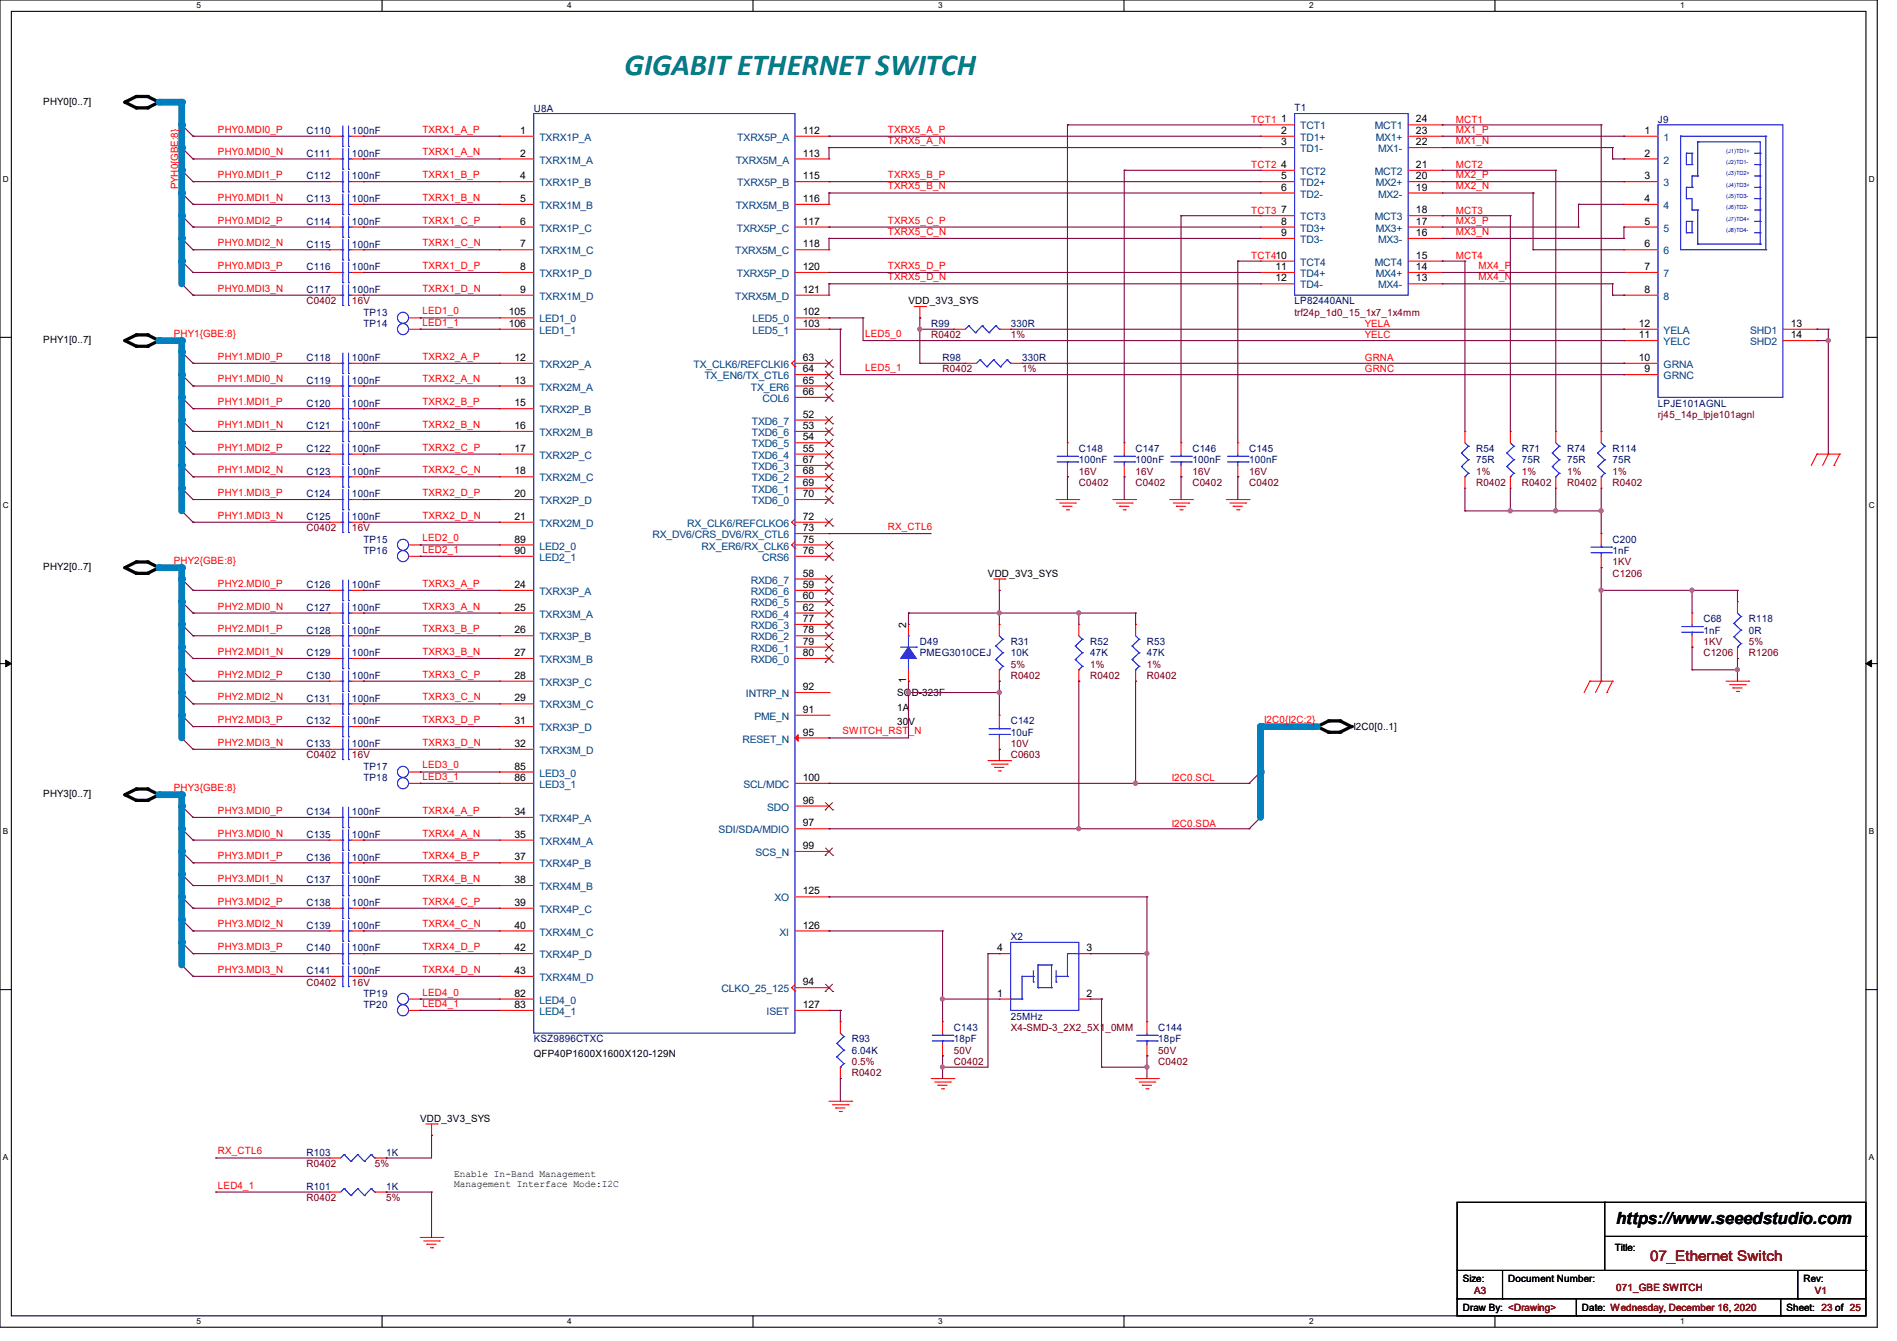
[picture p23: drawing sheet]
<svg xmlns="http://www.w3.org/2000/svg" width="297mm" height="210mm" viewBox="0 0 297 210" stroke-linecap="round" stroke-linejoin="round" font-family="sans-serif">
<defs><g id="words">
<text font-size="4.8" fill="#008080" x="97.8" y="11.7">GIGABIT ETHERNET SWITCH</text>
<text font-size="2.6" x="253" y="191.8">https://www.seeedstudio.com</text>
<text font-size="2.3" fill="#800000" x="258.4" y="197.5">07_Ethernet Switch</text>
<g font-size="1.6">
<text x="6.8" y="16.4">PHY0[0..7]</text>
<text x="81.4" y="21">1</text>
<text x="125.7" y="21">112</text>
<text x="200.6" y="19.2">1</text>
<text x="200.6" y="21">2</text>
<text x="200.6" y="22.7">3</text>
<text x="221.7" y="19.2">24</text>
<text x="221.7" y="21">23</text>
<text x="221.7" y="22.7">22</text>
<text x="257.5" y="21">1</text>
<text x="81.4" y="24.5">2</text>
<text x="81.4" y="28.1">4</text>
<text x="125.7" y="24.5">113</text>
<text x="125.7" y="28.1">115</text>
<text x="200.6" y="26.3">4</text>
<text x="200.6" y="28.1">5</text>
<text x="200.6" y="29.8">6</text>
<text x="221.7" y="26.3">21</text>
<text x="221.7" y="28.1">20</text>
<text x="221.7" y="29.8">19</text>
<text x="257.5" y="24.5">2</text>
<text x="257.5" y="28.1">3</text>
<text x="81.4" y="31.6">5</text>
<text x="81.4" y="35.2">6</text>
<text x="125.7" y="31.6">116</text>
<text x="125.7" y="35.2">117</text>
<text x="200.6" y="33.4">7</text>
<text x="200.6" y="35.2">8</text>
<text x="221.7" y="33.4">18</text>
<text x="221.7" y="35.2">17</text>
<text x="257.5" y="31.6">4</text>
<text x="257.5" y="35.2">5</text>
<text x="81.4" y="38.7">7</text>
<text x="125.7" y="38.7">118</text>
<text x="200.6" y="37">9</text>
<text x="221.7" y="37">16</text>
<text x="221.7" y="40.5">15</text>
<text x="257.5" y="38.7">6</text>
<text x="81.4" y="42.3">8</text>
<text x="81.4" y="45.8">9</text>
<text x="125.7" y="45.8">121</text>
<text x="125.7" y="42.3">120</text>
<text x="142.2" y="47.7">VDD_3V3_SYS</text>
<text x="199.7" y="42.3">11</text>
<text x="199.7" y="44.1">12</text>
<text x="221.7" y="42.3">14</text>
<text x="221.7" y="44.1">13</text>
<text x="257.5" y="42.3">7</text>
<text x="257.5" y="45.8">8</text>
<text x="6.8" y="53.7">PHY1[0..7]</text>
<text x="79.7" y="51.2">106</text>
<text x="79.7" y="49.4">105</text>
<text x="125.7" y="49.4">102</text>
<text x="125.7" y="51.2">103</text>
<text x="256.6" y="53">11</text>
<text x="256.6" y="51.2">12</text>
<text x="280.4" y="51.2">13</text>
<text x="280.4" y="53">14</text>
<text x="80.6" y="56.5">12</text>
<text x="125.7" y="58.3">64</text>
<text x="125.7" y="56.5">63</text>
<text x="256.6" y="56.5">10</text>
<text x="257.5" y="58.3">9</text>
<text x="80.6" y="60.1">13</text>
<text x="80.6" y="63.6">15</text>
<text x="125.7" y="65.4">52</text>
<text x="125.7" y="60.1">65</text>
<text x="125.7" y="61.8">66</text>
<text x="80.6" y="67.2">16</text>
<text x="80.6" y="70.7">17</text>
<text x="125.7" y="70.7">55</text>
<text x="125.7" y="69">54</text>
<text x="125.7" y="67.2">53</text>
<text x="80.6" y="74.3">18</text>
<text x="80.6" y="77.9">20</text>
<text x="125.7" y="77.9">70</text>
<text x="125.7" y="76.1">69</text>
<text x="125.7" y="74.3">68</text>
<text x="125.7" y="72.5">67</text>
<text x="80.6" y="81.4">21</text>
<text x="125.7" y="81.4">72</text>
<text x="125.7" y="83.2">73</text>
<text x="6.8" y="89.3">PHY2[0..7]</text>
<text x="80.6" y="85">89</text>
<text x="80.6" y="86.7">90</text>
<text x="125.7" y="86.7">76</text>
<text x="125.7" y="85">75</text>
<text x="80.6" y="95.6">25</text>
<text x="80.6" y="92.1">24</text>
<text x="125.7" y="95.6">62</text>
<text x="125.7" y="93.9">60</text>
<text x="125.7" y="92.1">59</text>
<text x="125.7" y="90.3">58</text>
<text x="154.7" y="90.3">VDD_3V3_SYS</text>
<text x="80.6" y="99.2">26</text>
<text x="125.7" y="101">79</text>
<text x="125.7" y="99.2">78</text>
<text x="125.7" y="97.4">77</text>
<text x="141.9" y="98.3" transform="rotate(-90 141.9 98.3)">2</text>
<text x="80.6" y="102.7">27</text>
<text x="80.6" y="106.3">28</text>
<text x="125.7" y="102.7">80</text>
<text x="141.9" y="107" transform="rotate(-90 141.9 107)">1</text>
<text x="80.6" y="109.9">29</text>
<text x="80.6" y="113.4">31</text>
<text x="125.7" y="108.1">92</text>
<text x="125.7" y="111.6">91</text>
<text x="140.5" y="109">SOD-323F</text>
<text x="140.5" y="111.3">1A</text>
<text x="140.5" y="113.6">30V</text>
<text x="80.6" y="117">32</text>
<text x="125.7" y="115.2">95</text>
<text x="211.9" y="114.3">I2C0[0..1]</text>
<text x="6.8" y="124.8">PHY3[0..7]</text>
<text x="80.6" y="120.5">85</text>
<text x="80.6" y="122.3">86</text>
<text x="125.7" y="122.3">100</text>
<text x="125.7" y="125.9">96</text>
<text x="80.6" y="131.2">35</text>
<text x="80.6" y="127.6">34</text>
<text x="125.7" y="129.4">97</text>
<text x="80.6" y="134.7">37</text>
<text x="125.7" y="133">99</text>
<text x="80.6" y="141.9">39</text>
<text x="80.6" y="138.3">38</text>
<text x="125.7" y="140.1">125</text>
<text x="80.6" y="145.4">40</text>
<text x="80.6" y="149">42</text>
<text x="125.7" y="145.4">126</text>
<text x="156.1" y="149">4</text>
<text x="170.1" y="149">3</text>
<text x="80.6" y="152.5">43</text>
<text x="125.7" y="154.3">94</text>
<text x="80.6" y="156.1">82</text>
<text x="80.6" y="157.9">83</text>
<text x="125.7" y="157.9">127</text>
<text x="156.1" y="156.1">1</text>
<text x="170.1" y="156.1">2</text>
<text x="83.6" y="165.6">QFP40P1600X1600X120-129N</text>
<text x="65.8" y="175.7">VDD_3V3_SYS</text>
<text x="71.1" y="184.4">Enable In-Band Management</text>
<text x="71.1" y="185.9">Management Interface Mode:I2C</text>
<text x="252.8" y="196">Title:</text>
<text x="229" y="200.7">Size:</text>
<text x="236.1" y="200.7">Document Number:</text>
<text x="282.4" y="200.7">Rev:</text>
<text x="229" y="205.4">Draw By: &lt;Drawing&gt;</text>
<text x="247.7" y="205.4">Date: Wednesday, December 16, 2020</text>
<text x="279.7" y="205.4">Sheet: 23 of 25</text>
</g>
<g font-size="1.6" fill="#000080">
<text x="83.6" y="17.6">U8A</text>
<text x="202.7" y="17.4">T1</text>
<text x="48" y="21">C110</text>
<text x="55.1" y="21">100nF</text>
<text x="259.6" y="19.2">J9</text>
<text x="48" y="28.1">C112</text>
<text x="48" y="24.6">C111</text>
<text x="55.1" y="28.1">100nF</text>
<text x="55.1" y="24.6">100nF</text>
<text x="48" y="35.2">C114</text>
<text x="48" y="31.7">C113</text>
<text x="55.1" y="35.2">100nF</text>
<text x="55.1" y="31.7">100nF</text>
<text x="48" y="38.8">C115</text>
<text x="55.1" y="38.8">100nF</text>
<text x="48" y="42.3">C116</text>
<text x="48" y="45.9">C117</text>
<text x="55.1" y="42.3">100nF</text>
<text x="55.1" y="45.9">100nF</text>
<text x="202.7" y="47.7">LP82440ANL</text>
<text x="56.9" y="49.4">TP13</text>
<text x="56.9" y="51.2">TP14</text>
<text x="145.8" y="51.2">R99</text>
<text x="158.2" y="51.2">330R</text>
<text x="48" y="56.6">C118</text>
<text x="55.1" y="56.6">100nF</text>
<text x="147.6" y="56.6">R98</text>
<text x="160" y="56.6">330R</text>
<text x="48" y="63.7">C120</text>
<text x="48" y="60.1">C119</text>
<text x="55.1" y="63.7">100nF</text>
<text x="55.1" y="60.1">100nF</text>
<text x="259.6" y="63.7">LPJE101AGNL</text>
<text x="48" y="67.2">C121</text>
<text x="48" y="70.8">C122</text>
<text x="55.1" y="67.2">100nF</text>
<text x="55.1" y="70.8">100nF</text>
<text x="168.9" y="70.8">C148</text>
<text x="177.8" y="70.8">C147</text>
<text x="186.7" y="70.8">C146</text>
<text x="195.6" y="70.8">C145</text>
<text x="231.1" y="70.8">R54</text>
<text x="238.3" y="70.8">R71</text>
<text x="245.4" y="70.8">R74</text>
<text x="252.5" y="70.8">R114</text>
<text x="48" y="74.3">C123</text>
<text x="48" y="77.9">C124</text>
<text x="55.1" y="74.3">100nF</text>
<text x="55.1" y="77.9">100nF</text>
<text x="168.9" y="72.6">100nF</text>
<text x="177.8" y="72.6">100nF</text>
<text x="186.7" y="72.6">100nF</text>
<text x="195.6" y="72.6">100nF</text>
<text x="231.1" y="72.6">75R</text>
<text x="238.3" y="72.6">75R</text>
<text x="245.4" y="72.6">75R</text>
<text x="252.5" y="72.6">75R</text>
<text x="48" y="81.4">C125</text>
<text x="55.1" y="81.4">100nF</text>
<text x="56.9" y="85">TP15</text>
<text x="56.9" y="86.8">TP16</text>
<text x="252.5" y="85">C200</text>
<text x="252.5" y="86.8">1nF</text>
<text x="48" y="95.7">C127</text>
<text x="48" y="92.1">C126</text>
<text x="55.1" y="95.7">100nF</text>
<text x="55.1" y="92.1">100nF</text>
<text x="48" y="99.2">C128</text>
<text x="55.1" y="99.2">100nF</text>
<text x="144" y="101">D49</text>
<text x="158.2" y="101">R31</text>
<text x="170.7" y="101">R52</text>
<text x="179.6" y="101">R53</text>
<text x="266.7" y="97.4">C68</text>
<text x="266.7" y="99.2">1nF</text>
<text x="273.8" y="97.4">R118</text>
<text x="273.8" y="99.2">0R</text>
<text x="48" y="106.3">C130</text>
<text x="48" y="102.8">C129</text>
<text x="55.1" y="106.3">100nF</text>
<text x="55.1" y="102.8">100nF</text>
<text x="144" y="102.8">PMEG3010CEJ</text>
<text x="158.2" y="102.8">10K</text>
<text x="170.7" y="102.8">47K</text>
<text x="179.6" y="102.8">47K</text>
<text x="48" y="109.9">C131</text>
<text x="48" y="113.5">C132</text>
<text x="55.1" y="109.9">100nF</text>
<text x="55.1" y="113.5">100nF</text>
<text x="158.2" y="113.5">C142</text>
<text x="48" y="117">C133</text>
<text x="55.1" y="117">100nF</text>
<text x="158.2" y="115.2">10uF</text>
<text x="56.9" y="120.6">TP17</text>
<text x="56.9" y="122.3">TP18</text>
<text x="48" y="127.7">C134</text>
<text x="48" y="131.2">C135</text>
<text x="55.1" y="127.7">100nF</text>
<text x="55.1" y="131.2">100nF</text>
<text x="48" y="134.8">C136</text>
<text x="55.1" y="134.8">100nF</text>
<text x="48" y="138.3">C137</text>
<text x="48" y="141.9">C138</text>
<text x="55.1" y="138.3">100nF</text>
<text x="55.1" y="141.9">100nF</text>
<text x="48" y="149">C140</text>
<text x="48" y="145.5">C139</text>
<text x="55.1" y="149">100nF</text>
<text x="55.1" y="145.5">100nF</text>
<text x="158.2" y="147.2">X2</text>
<text x="48" y="152.6">C141</text>
<text x="55.1" y="152.6">100nF</text>
<text x="56.9" y="156.1">TP19</text>
<text x="56.9" y="157.9">TP20</text>
<text x="149.4" y="161.5">C143</text>
<text x="158.2" y="159.7">25MHz</text>
<text x="181.4" y="161.5">C144</text>
<text x="83.6" y="163.2">KSZ9896CTXC</text>
<text x="133.3" y="163.2">R93</text>
<text x="133.3" y="165">6.04K</text>
<text x="149.4" y="163.2">18pF</text>
<text x="181.4" y="163.2">18pF</text>
<text x="48" y="181">R103</text>
<text x="60.5" y="181">1K</text>
<text x="48" y="186.3">R101</text>
<text x="60.5" y="186.3">1K</text>
</g>
<g font-size="1.6" fill="#f00">
<text x="34.1" y="20.8">PHY0.MDI0_P</text>
<text x="66.1" y="20.8">TXRX1_A_P</text>
<text x="139" y="20.8">TXRX5_A_P</text>
<text x="139" y="22.6">TXRX5_A_N</text>
<text x="195.9" y="19.2">TCT1</text>
<text x="227.9" y="20.8">MX1_P</text>
<text x="227.9" y="22.6">MX1_N</text>
<text x="227.9" y="19.2">MCT1</text>
<text x="27.9" y="29.7" transform="rotate(-90 27.9 29.7)">PYH0{GBE:8}</text>
<text x="34.1" y="24.3">PHY0.MDI0_N</text>
<text x="34.1" y="27.9">PHY0.MDI1_P</text>
<text x="66.1" y="24.3">TXRX1_A_N</text>
<text x="66.1" y="27.9">TXRX1_B_P</text>
<text x="139" y="27.9">TXRX5_B_P</text>
<text x="139" y="29.7">TXRX5_B_N</text>
<text x="195.9" y="26.3">TCT2</text>
<text x="227.9" y="27.9">MX2_P</text>
<text x="227.9" y="29.7">MX2_N</text>
<text x="227.9" y="26.3">MCT2</text>
<text x="34.1" y="31.5">PHY0.MDI1_N</text>
<text x="34.1" y="35">PHY0.MDI2_P</text>
<text x="66.1" y="31.5">TXRX1_B_N</text>
<text x="66.1" y="35">TXRX1_C_P</text>
<text x="139" y="35">TXRX5_C_P</text>
<text x="195.9" y="33.4">TCT3</text>
<text x="227.9" y="35">MX3_P</text>
<text x="227.9" y="33.4">MCT3</text>
<text x="34.1" y="38.6">PHY0.MDI2_N</text>
<text x="66.1" y="38.6">TXRX1_C_N</text>
<text x="139" y="36.8">TXRX5_C_N</text>
<text x="195.9" y="40.6">TCT410</text>
<text x="227.9" y="40.6">MCT4</text>
<text x="227.9" y="36.8">MX3_N</text>
<text x="34.1" y="42.1">PHY0.MDI3_P</text>
<text x="34.1" y="45.7">PHY0.MDI3_N</text>
<text x="66.1" y="42.1">TXRX1_D_P</text>
<text x="66.1" y="45.7">TXRX1_D_N</text>
<text x="139" y="42.1">TXRX5_D_P</text>
<text x="139" y="43.9">TXRX5_D_N</text>
<text x="231.5" y="42.1">MX4_P</text>
<text x="231.5" y="43.9">MX4_N</text>
<text x="27.2" y="52.8">PHY1{GBE:8}</text>
<text x="66.1" y="49.2">LED1_0</text>
<text x="66.1" y="51">LED1_1</text>
<text x="135.5" y="52.8">LED5_0</text>
<text x="213.7" y="53">YELC</text>
<text x="213.7" y="51.2">YELA</text>
<text x="34.1" y="56.3">PHY1.MDI0_P</text>
<text x="34.1" y="59.9">PHY1.MDI0_N</text>
<text x="66.1" y="56.3">TXRX2_A_P</text>
<text x="66.1" y="59.9">TXRX2_A_N</text>
<text x="135.5" y="58.1">LED5_1</text>
<text x="213.7" y="58.3">GRNC</text>
<text x="213.7" y="56.6">GRNA</text>
<text x="34.1" y="63.5">PHY1.MDI1_P</text>
<text x="66.1" y="63.5">TXRX2_B_P</text>
<text x="34.1" y="67">PHY1.MDI1_N</text>
<text x="34.1" y="70.6">PHY1.MDI2_P</text>
<text x="66.1" y="67">TXRX2_B_N</text>
<text x="66.1" y="70.6">TXRX2_C_P</text>
<text x="34.1" y="74.1">PHY1.MDI2_N</text>
<text x="34.1" y="77.7">PHY1.MDI3_P</text>
<text x="66.1" y="74.1">TXRX2_C_N</text>
<text x="66.1" y="77.7">TXRX2_D_P</text>
<text x="34.1" y="81.2">PHY1.MDI3_N</text>
<text x="66.1" y="81.2">TXRX2_D_N</text>
<text x="139" y="83">RX_CTL6</text>
<text x="27.2" y="88.3">PHY2{GBE:8}</text>
<text x="66.1" y="84.8">LED2_0</text>
<text x="66.1" y="86.6">LED2_1</text>
<text x="34.1" y="91.9">PHY2.MDI0_P</text>
<text x="34.1" y="95.5">PHY2.MDI0_N</text>
<text x="66.1" y="91.9">TXRX3_A_P</text>
<text x="66.1" y="95.5">TXRX3_A_N</text>
<text x="34.1" y="99">PHY2.MDI1_P</text>
<text x="66.1" y="99">TXRX3_B_P</text>
<text x="34.1" y="102.6">PHY2.MDI1_N</text>
<text x="34.1" y="106.1">PHY2.MDI2_P</text>
<text x="66.1" y="102.6">TXRX3_B_N</text>
<text x="66.1" y="106.1">TXRX3_C_P</text>
<text x="34.1" y="109.7">PHY2.MDI2_N</text>
<text x="34.1" y="113.2">PHY2.MDI3_P</text>
<text x="66.1" y="109.7">TXRX3_C_N</text>
<text x="66.1" y="113.2">TXRX3_D_P</text>
<text x="197.9" y="113.2">I2C0{I2C:2}</text>
<text x="34.1" y="116.8">PHY2.MDI3_N</text>
<text x="66.1" y="116.8">TXRX3_D_N</text>
<text x="131.9" y="115">SWITCH_RST_N</text>
<text x="27.2" y="123.9">PHY3{GBE:8}</text>
<text x="66.1" y="120.4">LED3_0</text>
<text x="66.1" y="122.1">LED3_1</text>
<text x="183.5" y="122.3">I2C0.SCL</text>
<text x="34.1" y="127.5">PHY3.MDI0_P</text>
<text x="34.1" y="131">PHY3.MDI0_N</text>
<text x="66.1" y="127.5">TXRX4_A_P</text>
<text x="66.1" y="131">TXRX4_A_N</text>
<text x="183.5" y="129.5">I2C0.SDA</text>
<text x="34.1" y="134.6">PHY3.MDI1_P</text>
<text x="66.1" y="134.6">TXRX4_B_P</text>
<text x="34.1" y="138.1">PHY3.MDI1_N</text>
<text x="34.1" y="141.7">PHY3.MDI2_P</text>
<text x="66.1" y="138.1">TXRX4_B_N</text>
<text x="66.1" y="141.7">TXRX4_C_P</text>
<text x="34.1" y="145.2">PHY3.MDI2_N</text>
<text x="34.1" y="148.8">PHY3.MDI3_P</text>
<text x="66.1" y="145.2">TXRX4_C_N</text>
<text x="66.1" y="148.8">TXRX4_D_P</text>
<text x="34.1" y="152.4">PHY3.MDI3_N</text>
<text x="66.1" y="152.4">TXRX4_D_N</text>
<text x="66.1" y="155.9">LED4_0</text>
<text x="66.1" y="157.7">LED4_1</text>
<text x="34.1" y="180.8">RX_CTL6</text>
<text x="34.1" y="186.1">LED4_1</text>
</g>
<g font-size="1.6" fill="#004080">
<text x="84.5" y="22.1">TXRX1P_A</text>
<text x="115.4" y="22.1">TXRX5P_A</text>
<text x="203.6" y="20.3">TCT1</text>
<text x="203.6" y="22.1">TD1+</text>
<text x="203.6" y="23.8">TD1-</text>
<text x="215.3" y="20.3">MCT1</text>
<text x="215.4" y="22.1">MX1+</text>
<text x="215.8" y="23.8">MX1-</text>
<text x="260.5" y="22.1">1</text>
<text x="84.5" y="25.6">TXRX1M_A</text>
<text x="84.5" y="29.2">TXRX1P_B</text>
<text x="115.2" y="25.6">TXRX5M_A</text>
<text x="115.4" y="29.2">TXRX5P_B</text>
<text x="203.6" y="27.4">TCT2</text>
<text x="203.6" y="29.2">TD2+</text>
<text x="215.3" y="27.4">MCT2</text>
<text x="215.4" y="29.2">MX2+</text>
<text x="260.5" y="25.6">2</text>
<text x="260.5" y="29.2">3</text>
<text x="84.5" y="32.7">TXRX1M_B</text>
<text x="115.2" y="32.7">TXRX5M_B</text>
<text x="203.6" y="30.9">TD2-</text>
<text x="203.6" y="34.5">TCT3</text>
<text x="215.3" y="34.5">MCT3</text>
<text x="215.8" y="30.9">MX2-</text>
<text x="260.5" y="32.7">4</text>
<text x="84.5" y="36.3">TXRX1P_C</text>
<text x="84.5" y="39.8">TXRX1M_C</text>
<text x="115.1" y="39.8">TXRX5M_C</text>
<text x="115.4" y="36.3">TXRX5P_C</text>
<text x="203.6" y="36.3">TD3+</text>
<text x="203.6" y="38.1">TD3-</text>
<text x="203.6" y="41.6">TCT4</text>
<text x="215.3" y="41.6">MCT4</text>
<text x="215.4" y="36.3">MX3+</text>
<text x="215.8" y="38.1">MX3-</text>
<text x="260.5" y="36.3">5</text>
<text x="260.5" y="39.8">6</text>
<text x="84.5" y="43.4">TXRX1P_D</text>
<text x="84.5" y="46.9">TXRX1M_D</text>
<text x="115.1" y="46.9">TXRX5M_D</text>
<text x="115.4" y="43.4">TXRX5P_D</text>
<text x="203.6" y="43.4">TD4+</text>
<text x="203.6" y="45.2">TD4-</text>
<text x="215.4" y="43.4">MX4+</text>
<text x="215.8" y="45.2">MX4-</text>
<text x="260.5" y="43.4">7</text>
<text x="260.5" y="46.9">8</text>
<text x="84.5" y="52.3">LED1_1</text>
<text x="84.5" y="50.5">LED1_0</text>
<text x="117.8" y="50.5">LED5_0</text>
<text x="117.8" y="52.3">LED5_1</text>
<text x="260.5" y="52.3">YELA</text>
<text x="274" y="52.3">SHD1</text>
<text x="84.5" y="57.6">TXRX2P_A</text>
<text x="108.6" y="57.6">TX_CLK6/REFCLKI6</text>
<text x="110.3" y="59.4">TX_EN6/TX_CTL6</text>
<text x="260.5" y="59.4">GRNC</text>
<text x="260.5" y="57.6">GRNA</text>
<text x="260.5" y="54.1">YELC</text>
<text x="274" y="54.1">SHD2</text>
<text x="84.5" y="61.2">TXRX2M_A</text>
<text x="84.5" y="64.7">TXRX2P_B</text>
<text x="117.6" y="61.2">TX_ER6</text>
<text x="119.4" y="63">COL6</text>
<text x="84.5" y="68.3">TXRX2M_B</text>
<text x="84.5" y="71.8">TXRX2P_C</text>
<text x="117.7" y="71.8">TXD6_4</text>
<text x="117.7" y="70.1">TXD6_5</text>
<text x="117.7" y="68.3">TXD6_6</text>
<text x="117.7" y="66.5">TXD6_7</text>
<text x="84.5" y="75.4">TXRX2M_C</text>
<text x="117.7" y="77.2">TXD6_1</text>
<text x="117.7" y="75.4">TXD6_2</text>
<text x="117.7" y="73.6">TXD6_3</text>
<text x="84.5" y="82.5">TXRX2M_D</text>
<text x="84.5" y="79">TXRX2P_D</text>
<text x="107.6" y="82.5">RX_CLK6/REFCLKO6</text>
<text x="117.7" y="79">TXD6_0</text>
<text x="84.5" y="86.1">LED2_0</text>
<text x="84.5" y="87.8">LED2_1</text>
<text x="102.1" y="84.3">RX_DV6/CRS_DV6/RX_CTL6</text>
<text x="109.9" y="86.1">RX_ER6/RX_CLK6</text>
<text x="119.3" y="87.8">CRS6</text>
<text x="84.5" y="93.2">TXRX3P_A</text>
<text x="117.6" y="95">RXD6_5</text>
<text x="117.6" y="93.2">RXD6_6</text>
<text x="117.6" y="91.4">RXD6_7</text>
<text x="84.5" y="96.7">TXRX3M_A</text>
<text x="84.5" y="100.3">TXRX3P_B</text>
<text x="117.6" y="100.3">RXD6_2</text>
<text x="117.6" y="98.5">RXD6_3</text>
<text x="117.6" y="96.7">RXD6_4</text>
<text x="84.5" y="103.8">TXRX3M_B</text>
<text x="84.5" y="107.4">TXRX3P_C</text>
<text x="117.6" y="103.8">RXD6_0</text>
<text x="117.6" y="102.1">RXD6_1</text>
<text x="84.5" y="111">TXRX3M_C</text>
<text x="116.8" y="109.2">INTRP_N</text>
<text x="118.1" y="112.7">PME_N</text>
<text x="84.5" y="118.1">TXRX3M_D</text>
<text x="84.5" y="114.5">TXRX3P_D</text>
<text x="116.2" y="116.3">RESET_N</text>
<text x="84.5" y="121.6">LED3_0</text>
<text x="84.5" y="123.4">LED3_1</text>
<text x="116.4" y="123.4">SCL/MDC</text>
<text x="84.5" y="128.7">TXRX4P_A</text>
<text x="112.5" y="130.5">SDI/SDA/MDIO</text>
<text x="120.1" y="127">SDO</text>
<text x="84.5" y="132.3">TXRX4M_A</text>
<text x="84.5" y="135.8">TXRX4P_B</text>
<text x="118.3" y="134.1">SCS_N</text>
<text x="84.5" y="143">TXRX4P_C</text>
<text x="84.5" y="139.4">TXRX4M_B</text>
<text x="121.2" y="141.2">XO</text>
<text x="84.5" y="146.5">TXRX4M_C</text>
<text x="122" y="146.5">XI</text>
<text x="84.5" y="153.6">TXRX4M_D</text>
<text x="84.5" y="150.1">TXRX4P_D</text>
<text x="113" y="155.4">CLKO_25_125</text>
<text x="84.5" y="157.2">LED4_0</text>
<text x="84.5" y="159">LED4_1</text>
<text x="120" y="159">ISET</text>
</g>
<g font-size="1.6" fill="#800000">
<text x="48" y="47.7">C0402</text>
<text x="55.1" y="47.7">16V</text>
<text x="145.8" y="53">R0402</text>
<text x="158.2" y="53">1%</text>
<text x="202.7" y="49.4">trf24p_1d0_15_1x7_1x4mm</text>
<text x="147.6" y="58.3">R0402</text>
<text x="160" y="58.3">1%</text>
<text x="259.6" y="65.4">rj45_14p_lpje101agnl</text>
<text x="168.9" y="76.1">C0402</text>
<text x="168.9" y="74.3">16V</text>
<text x="177.8" y="76.1">C0402</text>
<text x="177.8" y="74.3">16V</text>
<text x="186.7" y="76.1">C0402</text>
<text x="186.7" y="74.3">16V</text>
<text x="195.6" y="76.1">C0402</text>
<text x="195.6" y="74.3">16V</text>
<text x="231.1" y="74.3">1%</text>
<text x="231.1" y="76.1">R0402</text>
<text x="238.3" y="74.3">1%</text>
<text x="238.3" y="76.1">R0402</text>
<text x="245.4" y="74.3">1%</text>
<text x="245.4" y="76.1">R0402</text>
<text x="252.5" y="74.3">1%</text>
<text x="252.5" y="76.1">R0402</text>
<text x="48" y="83.2">C0402</text>
<text x="55.1" y="83.2">16V</text>
<text x="252.5" y="88.6">1KV</text>
<text x="252.5" y="90.3">C1206</text>
<text x="266.7" y="101">1KV</text>
<text x="273.8" y="101">5%</text>
<text x="158.2" y="104.6">5%</text>
<text x="158.2" y="106.3">R0402</text>
<text x="170.7" y="104.6">1%</text>
<text x="170.7" y="106.3">R0402</text>
<text x="179.6" y="104.6">1%</text>
<text x="179.6" y="106.3">R0402</text>
<text x="266.7" y="102.8">C1206</text>
<text x="273.8" y="102.8">R1206</text>
<text x="48" y="118.8">C0402</text>
<text x="55.1" y="118.8">16V</text>
<text x="158.2" y="118.8">C0603</text>
<text x="158.2" y="117">10V</text>
<text x="48" y="154.3">C0402</text>
<text x="55.1" y="154.3">16V</text>
<text x="158.2" y="161.5">X4-SMD-3_2X2_5X1_0MM</text>
<text x="133.3" y="166.8">0.5%</text>
<text x="149.4" y="166.8">C0402</text>
<text x="149.4" y="165">50V</text>
<text x="181.4" y="166.8">C0402</text>
<text x="181.4" y="165">50V</text>
<text x="133.3" y="168.6">R0402</text>
<text x="48" y="182.8">R0402</text>
<text x="58.7" y="182.8">5%</text>
<text x="48" y="188.1">R0402</text>
<text x="60.5" y="188.1">5%</text>
<text x="230.8" y="202.7">A3</text>
<text x="253" y="202.2">071_GBE SWITCH</text>
<text x="284.1" y="202.7">V1</text>
</g>
<g font-size="1.3">
<text x="30.8" y="1.3">5</text>
<text x="88.8" y="1.3">4</text>
<text x="146.9" y="1.3">3</text>
<text x="205" y="1.3">2</text>
<text x="263.1" y="1.3">1</text>
<text x=".5" y="28.4">D</text>
<text x="292.6" y="28.4">D</text>
<text x=".5" y="79.5">C</text>
<text x="292.6" y="79.5">C</text>
<text x=".5" y="130.6">B</text>
<text x="292.6" y="130.6">B</text>
<text x=".5" y="181.7">A</text>
<text x="292.6" y="181.7">A</text>
<text x="30.8" y="207.4">5</text>
<text x="88.8" y="207.4">4</text>
<text x="146.9" y="207.4">3</text>
<text x="205" y="207.4">2</text>
<text x="263.1" y="207.4">1</text>
</g>
<g font-size=".9" fill="#00f">
<text x="270.3" y="23.9">(J1)TD1+</text>
<text x="270.3" y="29.3">(J4)TD3+</text>
<text x="270.3" y="27.5">(J3)TD2+</text>
<text x="270.3" y="25.7">(J2)TD1-</text>
<text x="270.3" y="31">(J5)TD3-</text>
<text x="270.3" y="32.8">(J6)TD2-</text>
<text x="270.3" y="34.6">(J7)TD4+</text>
<text x="270.3" y="36.4">(J8)TD4-</text>
</g>
</g></defs>
<path d="M0 0h293.9v207.9h-293.9zM1.8 1.8h290.3v204.3h-290.3z" fill="none" stroke="#000" stroke-width=".17"/>
<g fill="#fff">
<path d="M30.8 .2h.7v1.4h-.7z"/>
<path d="M30.8 206.2h.7v1.4h-.7z"/>
</g>
<path d="M59.8 0v1.8M59.8 206.1v1.8" fill="none" stroke="#000" stroke-width=".17"/>
<g fill="#fff">
<path d="M88.8 .2h.7v1.4h-.7z"/>
<path d="M88.8 206.2h.7v1.4h-.7z"/>
</g>
<path d="M117.9 0v1.8M117.9 206.1v1.8" fill="none" stroke="#000" stroke-width=".17"/>
<g fill="#fff">
<path d="M146.9 .2h.7v1.4h-.7z"/>
<path d="M146.9 206.2h.7v1.4h-.7z"/>
</g>
<path d="M176 0v1.8M176 206.1v1.8" fill="none" stroke="#000" stroke-width=".17"/>
<g fill="#fff">
<path d="M205 .2h.7v1.4h-.7z"/>
<path d="M205 206.2h.7v1.4h-.7z"/>
</g>
<path d="M234.1 0v1.8M234.1 206.1v1.8" fill="none" stroke="#000" stroke-width=".17"/>
<g fill="#fff">
<path d="M263.1 .2h.6v1.4h-.6z"/>
<path d="M263.1 206.2h.6v1.4h-.6z"/>
<path d="M.5 27.3h.9v1.4h-.9z"/>
<path d="M292.6 27.3h.9v1.4h-.9z"/>
<path d="M.5 78.4h.9v1.4h-.9z"/>
<path d="M292.6 78.4h.9v1.4h-.9z"/>
</g>
<path d="M0 52.8h1.8M292.1 52.8h1.8" fill="none" stroke="#000" stroke-width=".17"/>
<g fill="#fff">
<path d="M.5 129.5h.8v1.4h-.8z"/>
<path d="M292.6 129.5h.8v1.4h-.8z"/>
</g>
<path d="M0 103.9h1.8M292.1 103.9h1.8" fill="none" stroke="#000" stroke-width=".17"/>
<path d="M.9 103.4l.9 .5-.9 .5zM292.1 103.9l.9-.5v1z" fill="#000" stroke="#000" stroke-width=".16"/>
<g fill="#fff">
<path d="M.5 180.5h.8v1.4h-.8z"/>
<path d="M292.6 180.5h.8v1.4h-.8z"/>
</g>
<g fill="none" stroke="#000" stroke-width=".17">
<path d="M0 155h1.8M292.1 155h1.8M228.1 188.3h64v17.8h-64zM228.1 199h64M235.2 199v4.4M251.2 188.3h.1M251.2 188.3v10.7M251.2 193.6h40.9M281.5 199v4.4M292.1 199h.1M292.1 193.6h.1M228.1 203.4h.1"/>
<path d="M228.1 203.4h64M235.2 203.4h.1M246.8 206.1h.1M246.8 203.4v2.7M278.8 206.1h.1M278.8 203.4v2.7M281.5 203.4h.1"/>
</g>
<path d="M19.6 16l1.7-.9h1.8l1.8 .9-1.8 .9h-1.8zM19.6 53.3l1.7-.8h1.8l1.8 .8-1.8 .9h-1.8zM19.6 88.9l1.7-.9h1.8l1.8 .9-1.8 .9h-1.8zM206.2 113.8l1.8-.9h1.8l1.8 .9-1.8 .9h-1.8zM19.6 124.5l1.7-.9h1.8l1.8 .9-1.8 .8h-1.8z" fill="none" stroke="#000" stroke-width=".51"/>
<g fill="#000">
<circle cx="19.6" cy="16" r=".25"/>
<circle cx="21.3" cy="16.9" r=".25"/>
<circle cx="21.3" cy="15.1" r=".25"/>
<circle cx="23.1" cy="15.1" r=".25"/>
<circle cx="23.1" cy="16.9" r=".25"/>
<circle cx="24.9" cy="16" r=".25"/>
<circle cx="19.6" cy="53.3" r=".25"/>
<circle cx="21.3" cy="54.2" r=".25"/>
<circle cx="21.3" cy="52.5" r=".25"/>
<circle cx="23.1" cy="54.2" r=".25"/>
<circle cx="23.1" cy="52.5" r=".25"/>
<circle cx="24.9" cy="53.3" r=".25"/>
<circle cx="19.6" cy="88.9" r=".25"/>
<circle cx="21.3" cy="88" r=".25"/>
<circle cx="21.3" cy="89.8" r=".25"/>
<circle cx="23.1" cy="89.8" r=".25"/>
<circle cx="23.1" cy="88" r=".25"/>
<circle cx="24.9" cy="88.9" r=".25"/>
<circle cx="206.2" cy="113.8" r=".25"/>
<circle cx="208" cy="112.9" r=".25"/>
<circle cx="208" cy="114.7" r=".25"/>
<circle cx="209.8" cy="112.9" r=".25"/>
<circle cx="209.8" cy="114.7" r=".25"/>
<circle cx="211.6" cy="113.8" r=".25"/>
<circle cx="19.6" cy="124.5" r=".25"/>
<circle cx="21.3" cy="123.6" r=".25"/>
<circle cx="21.3" cy="125.3" r=".25"/>
<circle cx="23.1" cy="123.6" r=".25"/>
<circle cx="23.1" cy="125.3" r=".25"/>
<circle cx="24.9" cy="124.5" r=".25"/>
</g>
<g fill="none" stroke="#f00" stroke-width=".17">
<path d="M197.4 19.6h.1M197.4 19.6h5.3M220.5 19.6h5.3M225.8 19.6h.1M51.6 35.6h.1M51.6 28.4h.1M51.6 21.3h.1M51.6 39.1h.1M51.6 24.9h.1M51.6 32h.1M51.6 21.3h1.7M51.6 28.4h1.7"/>
<path d="M51.6 35.6h1.7M51.6 24.9h1.7M51.6 32h1.7M51.6 39.1h1.7M55.1 21.3h1.8M55.1 28.4h1.8M55.1 35.6h1.8M55.1 24.9h1.8M55.1 32h1.8M55.1 39.1h1.8M56.9 35.6h.1M56.9 28.4h.1"/>
<path d="M56.9 21.3h.1M56.9 39.1h.1M56.9 24.9h.1M56.9 32h.1M78.2 21.3h.1M78.2 24.9h.1M78.2 28.4h.1M78.2 32h.1M78.2 35.6h.1M78.2 39.1h.1M78.2 21.3h5.4M78.2 28.4h5.4"/>
<path d="M78.2 35.6h5.4M78.2 24.9h5.4M78.2 32h5.4M78.2 39.1h5.4M124.5 21.3h5.3M124.5 28.4h5.3M124.5 35.6h5.3M124.5 24.9h5.3M124.5 32h5.3M124.5 39.1h5.3M129.8 24.9h.1M129.8 32h.1"/>
<path d="M129.8 39.1h.1M129.8 21.3h.1M129.8 28.4h.1M129.8 35.6h.1M197.4 21.3h.1M197.4 23.1h.1M197.4 26.7h.1M197.4 28.4h.1M197.4 30.2h.1M197.4 33.8h.1M197.4 35.6h.1M197.4 37.3h.1"/>
<path d="M197.4 21.3h5.3M197.4 23.1h5.3M197.4 26.7h5.3M197.4 28.4h5.3M197.4 30.2h5.3M197.4 33.8h5.3M197.4 35.6h5.3M197.4 37.3h5.3M220.5 21.3h5.3M220.5 23.1h5.3M220.5 26.7h5.3M220.5 28.4h5.3"/>
<path d="M220.5 30.2h5.3M220.5 33.8h5.3M220.5 35.6h5.3M220.5 37.3h5.3M225.8 21.3h.1M225.8 23.1h.1M225.8 26.7h.1M225.8 28.4h.1M225.8 30.2h.1M225.8 33.8h.1M225.8 35.6h.1M225.8 37.3h.1"/>
<path d="M254.3 21.3h.1M254.3 24.9h.1M254.3 28.4h.1M254.3 32h.1M254.3 35.6h.1M254.3 39.1h.1M254.3 21.3h5.3M254.3 28.4h5.3M254.3 35.6h5.3M254.3 24.9h5.3M254.3 32h5.3M254.3 39.1h5.3"/>
<path d="M51.6 42.7h.1M51.6 46.2h.1M51.6 56.9h.1M51.6 42.7h1.7M51.6 46.2h1.7M51.6 56.9h1.7M55.1 42.7h1.8M55.1 46.2h1.8M55.1 56.9h1.8M56.9 42.7h.1M56.9 46.2h.1M56.9 56.9h.1"/>
<path d="M64 51.6h1.8M64 49.8h1.8M65.8 49.8h.1M65.8 51.6h.1M78.2 42.7h.1M78.2 46.2h.1M78.2 56.9h.1M78.2 51.6h.1M78.2 49.8h.1M78.2 42.7h5.4M78.2 46.2h5.4M78.2 56.9h5.4"/>
<path d="M78.2 51.6h5.4M78.2 49.8h5.4M124 56.9h.1M124 56.9l.5 .5M124.5 57.4h.1M124.5 42.7h5.3M124.5 46.2h5.3M124.5 56.9h5.3M124.5 51.6h5.3M124.5 49.8h5.3M124.5 58.7h5.3M124.5 56.4l-.5 .5"/>
<path d="M129.8 58.7h.1M129.8 49.8h.1M129.8 51.6h.1M129.8 46.2h.1M129.8 42.7h.1M129.8 56.9h.1M143.1 48h1.8M144 49.8h.1M144 48v1.8M144.9 48h.1M149.4 51.6h.1M149.4 51.6h1.7"/>
<path d="M151.1 56.9h.1M151.1 56.9h1.8M156.5 51.6h1.7M158.2 51.6h.1M158.2 56.9h1.8M160 56.9h.1M197.4 40.9h.1M197.4 42.7h.1M197.4 44.4h.1M197.4 42.7h5.3M197.4 40.9h5.3M197.4 44.4h5.3"/>
<path d="M220.5 42.7h5.3M220.5 40.9h5.3M220.5 44.4h5.3M225.8 40.9h.1M225.8 42.7h.1M225.8 44.4h.1M254.3 42.7h.1M254.3 46.2h.1M254.3 58.7h.1M254.3 56.9h.1M254.3 53.3h.1M254.3 51.6h.1"/>
<path d="M254.3 42.7h5.3M254.3 46.2h5.3M254.3 56.9h5.3M254.3 51.6h5.3M254.3 58.7h5.3M254.3 53.3h5.3M279.1 51.6h5.4M279.1 53.3h5.4M284.5 51.6h.1M284.5 53.3h.1M51.6 74.7h.1M51.6 64h.1"/>
<path d="M51.6 78.2h.1M51.6 67.6h.1M51.6 71.1h.1M51.6 60.5h.1M51.6 78.2h1.7M51.6 71.1h1.7M51.6 74.7h1.7M51.6 60.5h1.7M51.6 67.6h1.7M51.6 64h1.7M55.1 78.2h1.8M55.1 71.1h1.8"/>
<path d="M55.1 74.7h1.8M55.1 60.5h1.8M55.1 67.6h1.8M55.1 64h1.8M56.9 74.7h.1M56.9 64h.1M56.9 78.2h.1M56.9 67.6h.1M56.9 71.1h.1M56.9 60.5h.1M78.2 60.5h.1M78.2 67.6h.1"/>
<path d="M78.2 74.7h.1M78.2 64h.1M78.2 71.1h.1M78.2 78.2h.1M78.2 78.2h5.4M78.2 71.1h5.4M78.2 74.7h5.4M78.2 60.5h5.4M78.2 67.6h5.4M78.2 64h5.4M124.5 78.2h5.3M124.5 71.1h5.3"/>
<path d="M124.5 74.7h5.3M124.5 60.5h5.3M124.5 67.6h5.3M124.5 76.5h5.3M124.5 72.9h5.3M124.5 69.3h5.3M124.5 65.8h5.3M124.5 62.2h5.3M129.8 78.2h.1M129.8 76.5h.1M129.8 74.7h.1M129.8 72.9h.1"/>
<path d="M129.8 71.1h.1M129.8 69.3h.1M129.8 67.6h.1M129.8 65.8h.1M129.8 60.5h.1M129.8 62.2h.1M165.4 78.2h3.5M165.9 78.8h2.5M166.4 79.3h.1M166.4 79.3h1.5M167 79.8h.3M167.1 69.3h.1"/>
<path d="M167.1 74.7h.1M167.1 69.3v1.8M167.1 72.9v1.8M167.3 79.8h.1M168.4 78.8h.1M168.9 78.2h.1M174.2 78.2h3.6M174.8 78.8h2.4M175.3 79.3h.1M175.3 79.3h1.4M175.9 79.8h.3M176 69.3h.1"/>
<path d="M176 74.7h.1M176 69.3v1.8M176 72.9v1.8M176.2 79.8h.1M177.2 78.8h.1M177.8 78.2h.1M183.1 78.2h3.6M183.7 78.8h2.4M184.2 79.3h.1M184.2 79.3h1.4M184.7 79.8h.4M184.9 69.3h.1"/>
<path d="M184.9 74.7h.1M184.9 69.3v1.8M184.9 72.9v1.8M185.1 79.8h.1M186.1 78.8h.1M186.7 78.2h.1M192 78.2h3.6M192.6 78.8h2.4M193.1 79.3h.1M193.1 79.3h1.4M193.6 79.8h.4M193.8 69.3h.1"/>
<path d="M193.8 74.7h.1M193.8 69.3v1.8M193.8 72.9v1.8M194 79.8h.1M195 78.8h.1M195.6 78.2h.1M229.4 67.6h.1M229.4 76.5h.1M229.4 67.6v1.7M229.4 74.7v1.8M236.5 67.6h.1M236.5 76.5h.1"/>
<path d="M236.5 67.6v1.7M236.5 74.7v1.8M243.6 67.6h.1M243.6 76.5h.1M243.6 67.6v1.7M243.6 74.7v1.8M250.7 67.6h.1M250.7 76.5h.1M250.7 67.6v1.7M250.7 74.7v1.8M284.5 71.1h.1M284.5 71.1l-.9 1.8"/>
<path d="M284.5 71.1h3.5M286.3 71.1h.1M286.3 71.1l-.9 1.8M287.1 72.9h.1M288 71.1h.1M288 71.1l-.9 1.8M51.6 96h.1M51.6 99.6h.1M51.6 81.8h.1M51.6 92.5h.1M51.6 81.8h1.7M51.6 96h1.7"/>
<path d="M51.6 92.5h1.7M51.6 99.6h1.7M55.1 81.8h1.8M55.1 96h1.8M55.1 92.5h1.8M55.1 99.6h1.8M56.9 96h.1M56.9 99.6h.1M56.9 81.8h.1M56.9 92.5h.1M64 85.3h1.8M64 87.1h1.8"/>
<path d="M65.8 85.3h.1M65.8 87.1h.1M78.2 85.3h.1M78.2 87.1h.1M78.2 81.8h.1M78.2 96h.1M78.2 92.5h.1M78.2 99.6h.1M78.2 85.3h5.4M78.2 87.1h5.4M78.2 81.8h5.4M78.2 96h5.4"/>
<path d="M78.2 92.5h5.4M78.2 99.6h5.4M124 81.8h.1M124 85.3h.1M124 81.8l.5 .5M124 85.3l.5 .6M124.5 82.3h.1M124.5 85.9h.1M124.5 90.7h5.3M124.5 85.3h5.3M124.5 87.1h5.3M124.5 81.8h5.3"/>
<path d="M124.5 96h5.3M124.5 92.5h5.3M124.5 99.6h5.3M124.5 97.8h5.3M124.5 94.2h5.3M124.5 81.3l-.5 .5M124.5 83.6h5.3M124.5 84.8l-.5 .5M129.8 87.1h.1M129.8 99.6h.1M129.8 97.8h.1M129.8 96h.1"/>
<path d="M129.8 94.2h.1M129.8 92.5h.1M129.8 90.7h.1M129.8 81.8h.1M129.8 83.6h.1M129.8 85.3h.1M142.2 97.8h.1M142.2 97.8v1.8M155.6 90.7h1.8M156.5 92.5h.1M156.5 97.8h.1M156.5 90.7v1.8"/>
<path d="M156.5 97.8v1.8M157.4 90.7h.1M168.9 97.8h.1M168.9 97.8v1.8M177.8 97.8h.1M177.8 97.8v1.8M250.7 83.6h.1M250.7 88.9h.1M250.7 83.6v1.7M250.7 87.1v1.8M264.9 96h.1M264.9 96v1.8"/>
<path d="M264.9 99.6v1.7M272 94.2h.1M272 94.2v1.8M51.6 106.7h.1M51.6 110.2h.1M51.6 113.8h.1M51.6 103.1h.1M51.6 117.3h.1M51.6 106.7h1.7M51.6 103.1h1.7M51.6 110.2h1.7M51.6 117.3h1.7"/>
<path d="M51.6 113.8h1.7M55.1 106.7h1.8M55.1 103.1h1.8M55.1 110.2h1.8M55.1 117.3h1.8M55.1 113.8h1.8M56.9 106.7h.1M56.9 110.2h.1M56.9 113.8h.1M56.9 103.1h.1M56.9 117.3h.1M78.2 103.1h.1"/>
<path d="M78.2 110.2h.1M78.2 117.3h.1M78.2 106.7h.1M78.2 113.8h.1M78.2 106.7h5.4M78.2 103.1h5.4M78.2 110.2h5.4M78.2 117.3h5.4M78.2 113.8h5.4M124.5 103.1h5.3M124.5 108.5h5.3M124.5 112h5.3"/>
<path d="M124.5 115.6h5.3M124.5 101.3h5.3M129.8 108.5h.1M129.8 112h.1M129.8 115.6h.1M129.8 103.1h.1M129.8 101.3h.1M142.2 106.7h.1M142.2 104.9v1.8M154.7 119.1h3.5M155.2 119.7h2.5M156.5 112h.1"/>
<path d="M156.5 117.3h.1M156.5 106.7h.1M156.5 104.9v1.8M156.5 112v1.8M156.5 115.6v1.7M157.7 119.7h.1M158.2 119.1h.1M168.9 106.7h.1M168.9 104.9v1.8M177.8 106.7h.1M177.8 104.9v1.8M248.9 106.7h.1"/>
<path d="M248.9 106.7h3.6M248.9 106.7l-.9 1.8M250.7 106.7h.1M250.7 106.7l-.9 1.8M251.6 108.5h.1M252.5 106.7h.1M252.5 106.7l-.9 1.8M264.9 101.3h.1M270.3 106.7h3.5M270.8 107.2h2.5M271.3 107.7h.1M271.3 107.7h1.5"/>
<path d="M271.9 108.3h.3M272 103.1h.1M272 101.3v1.8M272.2 108.3h.1M273.3 107.2h.1M273.8 106.7h.1M51.6 138.7h.1M51.6 128h.1M51.6 131.6h.1M51.6 135.1h.1M51.6 131.6h1.7M51.6 138.7h1.7"/>
<path d="M51.6 128h1.7M51.6 135.1h1.7M55.1 131.6h1.8M55.1 138.7h1.8M55.1 128h1.8M55.1 135.1h1.8M56.9 138.7h.1M56.9 128h.1M56.9 131.6h.1M56.9 135.1h.1M64 120.9h1.8M64 122.7h1.8"/>
<path d="M65.8 120.9h.1M65.8 122.7h.1M78.2 120.9h.1M78.2 122.7h.1M78.2 131.6h.1M78.2 138.7h.1M78.2 128h.1M78.2 135.1h.1M78.2 120.9h5.4M78.2 122.7h5.4M78.2 131.6h5.4M78.2 138.7h5.4"/>
<path d="M78.2 128h5.4M78.2 135.1h5.4M124.5 122.7h5.3M124.5 133.3h5.3M124.5 129.8h5.3M124.5 126.2h5.3M129.8 122.7h.1M129.8 133.3h.1M129.8 129.8h.1M129.8 126.2h.1M155.7 120.2h.1M155.7 120.2h1.5"/>
<path d="M156.3 120.7h.3M156.6 120.7h.1M51.6 149.4h.1M51.6 152.9h.1M51.6 142.2h.1M51.6 145.8h.1M51.6 149.4h1.7M51.6 142.2h1.7M51.6 145.8h1.7M51.6 152.9h1.7M55.1 149.4h1.8M55.1 142.2h1.8"/>
<path d="M55.1 145.8h1.8M55.1 152.9h1.8M56.9 149.4h.1M56.9 152.9h.1M56.9 142.2h.1M56.9 145.8h.1M64 156.5h1.8M64 158.2h1.8M65.8 156.5h.1M65.8 158.2h.1M78.2 142.2h.1M78.2 156.5h.1"/>
<path d="M78.2 158.2h.1M78.2 145.8h.1M78.2 152.9h.1M78.2 149.4h.1M78.2 149.4h5.4M78.2 156.5h5.4M78.2 142.2h5.4M78.2 158.2h5.4M78.2 145.8h5.4M78.2 152.9h5.4M124 154.7h.1M124 154.7l.5 .5"/>
<path d="M124.5 155.2h.1M124.5 158.2h5.3M124.5 145.8h5.3M124.5 140.5h5.3M124.5 154.2l-.5 .5M124.5 154.7h5.3M129.8 158.2h.1M129.8 140.5h.1M129.8 145.8h.1M129.8 154.7h.1M156.5 156.5h.1M156.5 149.4h.1"/>
<path d="M156.5 149.4h1.7M156.5 156.5h1.7M168.9 149.4h1.8M168.9 156.5h1.8M170.7 149.4h.1M170.7 156.5h.1M66.7 176h1.8M67.6 177.8h.1M67.6 176v1.8M68.5 176h.1M129.8 172.5h3.5M130.3 173h2.5"/>
<path d="M130.9 173.5h.1M130.9 173.5h1.4M131.4 174.1h.3M131.6 160h.1M131.6 168.9h.1M131.6 160v1.8M131.6 167.1v1.8M131.7 174.1h.1M132.8 173h.1M133.3 172.5h.1M145.8 168.9h3.6M146.3 169.5h2.5"/>
<path d="M146.9 170h.1M146.9 170h1.4M147.4 170.5h.3M147.6 160h.1M147.6 165.4h.1M147.6 160v1.8M147.6 163.6v1.8M147.7 170.5h.1M148.8 169.5h.1M149.4 168.9h.1M177.8 168.9h3.6M178.4 169.5h2.4"/>
<path d="M178.9 170h.1M178.9 170h1.4M179.4 170.5h.3M179.6 160h.1M179.6 165.4h.1M179.6 160v1.8M179.6 163.6v1.8M179.7 170.5h.1M180.8 169.5h.1M181.4 168.9h.1M51.6 186.7h.1M51.6 181.4h.1"/>
<path d="M51.6 186.7h1.7M51.6 181.4h1.7M58.7 186.7h1.8M58.7 181.4h1.8M60.5 186.7h.1M60.5 181.4h.1M65.8 193.8h3.5M66.3 194.4h2.5M66.8 194.9h.1M66.8 194.9h1.5M67.4 195.4h.3M67.7 195.4h.1"/>
<path d="M68.8 194.4h.1M69.3 193.8h.1"/>
</g>
<g fill="none" stroke="#800040" stroke-width=".17">
<path d="M28.4 19.6l1.8 1.7M28.4 23.1l1.8 1.8M28.4 26.7l1.8 1.7M28.4 30.2l1.8 1.8M28.4 33.8l1.8 1.8M28.4 37.3l1.8 1.8M30.2 21.3h.1M30.2 24.9h.1M30.2 28.4h.1M30.2 32h.1M30.2 35.6h.1M30.2 39.1h.1"/>
<path d="M30.2 21.3h21.4M30.2 24.9h21.4M30.2 28.4h21.4M30.2 32h21.4M30.2 35.6h21.4M30.2 39.1h21.4M56.9 21.3h.1M56.9 24.9h.1M56.9 28.4h.1M56.9 32h.1M56.9 35.6h.1M56.9 39.1h.1"/>
<path d="M56.9 21.3h21.3M56.9 24.9h21.3M56.9 28.4h21.3M56.9 32h21.3M56.9 35.6h21.3M56.9 39.1h21.3M28.4 40.9l1.8 1.8M28.4 44.4l1.8 1.8M28.4 55.1l1.8 1.8M28.4 58.7l1.8 1.8M30.2 42.7h.1M30.2 46.2h.1"/>
<path d="M30.2 56.9h.1M30.2 42.7h21.4M30.2 46.2h21.4M30.2 56.9h21.4M56.9 42.7h.1M56.9 46.2h.1M56.9 56.9h.1M56.9 42.7h21.3M56.9 46.2h21.3M56.9 56.9h21.3M28.4 62.2l1.8 1.8M28.4 65.8l1.8 1.8"/>
<path d="M28.4 69.3l1.8 1.8M28.4 72.9l1.8 1.8M28.4 76.5l1.8 1.7M30.2 60.5h.1M30.2 64h.1M30.2 67.6h.1M30.2 71.1h.1M30.2 74.7h.1M30.2 78.2h.1M30.2 60.5h21.4M30.2 64h21.4M30.2 67.6h21.4"/>
<path d="M30.2 71.1h21.4M30.2 74.7h21.4M30.2 78.2h21.4M56.9 60.5h.1M56.9 64h.1M56.9 67.6h.1M56.9 71.1h.1M56.9 74.7h.1M56.9 78.2h.1M56.9 60.5h21.3M56.9 64h21.3M56.9 67.6h21.3"/>
<path d="M56.9 71.1h21.3M56.9 74.7h21.3M56.9 78.2h21.3M28.4 80l1.8 1.8M28.4 90.7l1.8 1.8M28.4 94.2l1.8 1.8M28.4 97.8l1.8 1.8M30.2 81.8h.1M30.2 92.5h.1M30.2 96h.1M30.2 99.6h.1M30.2 81.8h21.4"/>
<path d="M30.2 92.5h21.4M30.2 96h21.4M30.2 99.6h21.4M56.9 81.8h.1M56.9 92.5h.1M56.9 96h.1M56.9 99.6h.1M56.9 81.8h21.3M56.9 92.5h21.3M56.9 96h21.3M56.9 99.6h21.3M28.4 101.3l1.8 1.8"/>
<path d="M28.4 104.9l1.8 1.8M28.4 108.5l1.8 1.7M28.4 112l1.8 1.8M28.4 115.6l1.8 1.7M30.2 103.1h.1M30.2 106.7h.1M30.2 110.2h.1M30.2 113.8h.1M30.2 117.3h.1M30.2 103.1h21.4M30.2 106.7h21.4M30.2 110.2h21.4"/>
<path d="M30.2 113.8h21.4M30.2 117.3h21.4M56.9 103.1h.1M56.9 106.7h.1M56.9 110.2h.1M56.9 113.8h.1M56.9 117.3h.1M56.9 103.1h21.3M56.9 106.7h21.3M56.9 110.2h21.3M56.9 113.8h21.3M56.9 117.3h21.3"/>
<path d="M28.4 126.2l1.8 1.8M28.4 129.8l1.8 1.8M28.4 133.3l1.8 1.8M28.4 136.9l1.8 1.8M30.2 128h.1M30.2 131.6h.1M30.2 135.1h.1M30.2 138.7h.1M30.2 128h21.4M30.2 131.6h21.4M30.2 135.1h21.4M30.2 138.7h21.4"/>
<path d="M56.9 128h.1M56.9 131.6h.1M56.9 135.1h.1M56.9 138.7h.1M56.9 128h21.3M56.9 131.6h21.3M56.9 135.1h21.3M56.9 138.7h21.3M195.6 122.7h.1M195.6 129.8h.1M197.4 120.9l-1.8 1.8M197.4 128l-1.8 1.8"/>
<path d="M28.4 140.5l1.8 1.7M28.4 144l1.8 1.8M28.4 147.6l1.8 1.8M28.4 151.1l1.8 1.8M30.2 142.2h.1M30.2 145.8h.1M30.2 149.4h.1M30.2 152.9h.1M30.2 142.2h21.4M30.2 145.8h21.4M30.2 149.4h21.4M30.2 152.9h21.4"/>
<path d="M56.9 142.2h.1M56.9 145.8h.1M56.9 149.4h.1M56.9 152.9h.1M56.9 142.2h21.3M56.9 145.8h21.3M56.9 149.4h21.3M56.9 152.9h21.3"/>
</g>
<g fill="none" stroke="#00f" stroke-width=".17">
<path d="M53.7 19.7v3.2M54.6 19.7v3.2M83.6 17.8h40.9v144h-40.9zM202.7 17.8h17.8v28.4h-17.8zM259.6 19.6h19.5v42.6h-19.5zM53.3 35.6h.4M53.3 28.4h.4M53.3 21.3h.4M53.3 39.1h.4M53.3 24.9h.4M53.3 32h.4M53.7 37.2h.1"/>
<path d="M53.7 35.6h.1M53.7 30.1h.1M53.7 28.4h.1M53.7 22.9h.1M53.7 21.3h.1M53.7 39.1h.1M53.7 26.5h.1M53.7 24.9h.1M53.7 33.6h.1M53.7 32h.1M53.7 23.3v3.2M53.7 26.8v3.3"/>
<path d="M53.7 30.4v3.2M53.7 34v3.2M53.7 37.5v3.2M54.6 37.2h.1M54.6 35.6h.1M54.6 30.1h.1M54.6 28.4h.1M54.6 22.9h.1M54.6 21.3h.1M54.6 39.1h.1M54.6 26.5h.1M54.6 24.9h.1"/>
<path d="M54.6 33.6h.1M54.6 32h.1M54.6 23.3v3.2M54.6 26.8v3.3M54.6 30.4v3.2M54.6 34v3.2M54.6 37.5v3.2M54.6 35.6h.5M54.6 28.4h.5M54.6 21.3h.5M54.6 39.1h.5M54.6 24.9h.5"/>
<path d="M54.6 32h.5M263.1 21.3h.1M263.1 21.3h13.4M263.1 21.3v17.8h13.4M264 31.1h.1M264 29.3h.1M264 36.4h.1M264 34.7h.1M264 24h.1M264 25.8h.1M264 31.1h.9v1.8M264 29.3h.9"/>
<path d="M264 24v1.8M264 29.3v1.8M264 34.7v1.7M264 36.4h.9M264 34.7h.9M264 25.8h.9M264 24h.9M264.9 27.6h.1M264.9 29.3h.1M264.9 32.9h.1M264.9 36.4h.1M264.9 34.7h.1"/>
<path d="M264.9 24h.1M264.9 25.8h.1M264.9 24v1.8M264.9 27.6v1.7M264.9 34.7v1.7M264.9 32.9h.9M264.9 27.6h.9M265.8 22.2h.1M265.8 27.6h.1M265.8 38.2h.1M265.8 32.9h.1M265.8 38.2h9.8"/>
<path d="M265.8 22.2h9.8v16M265.8 22.2v5.4M265.8 32.9v5.3M274.7 32.9h.9M274.7 27.6h.9M274.7 29.3h.9M274.7 31.1h.9M274.7 36.4h.9M274.7 34.7h.9M274.7 25.8h.9M274.7 24h.9M275.6 38.2h.1"/>
<path d="M275.6 31.1h.1M275.6 29.3h.1M275.6 32.9h.1M275.6 36.4h.1M275.6 34.7h.1M275.6 27.6h.1M275.6 25.8h.1M275.6 24h.1M276.5 21.3h.1M276.5 39.1h.1M276.5 21.3v17.8M53.3 42.7h.4"/>
<path d="M53.3 46.2h.4M53.3 56.9h.4M53.7 44.3h.1M53.7 42.7h.1M53.7 47.8h.1M53.7 46.2h.1M53.7 58.5h.1M53.7 56.9h.1M53.7 40.7h.1M53.7 41.1v3.2M53.7 44.6v3.2M53.7 55.3v3.2"/>
<path d="M53.7 58.8v3.3M54.6 44.3h.1M54.6 42.7h.1M54.6 47.8h.1M54.6 46.2h.1M54.6 58.5h.1M54.6 56.9h.1M54.6 40.7h.1M54.6 41.1v3.2M54.6 44.6v3.2M54.6 55.3v3.2M54.6 58.8v3.3"/>
<path d="M54.6 42.7h.5M54.6 46.2h.5M54.6 56.9h.5M151.7 51h.1M151.7 51l-.6 .6M151.7 51l1 1.1M152.7 52.1h.1M153.5 56.3h.1M153.5 56.3l-.6 .6M153.5 56.3l1 1.1M153.8 51h.1M153.8 51l-1.1 1.1"/>
<path d="M153.8 51l1.1 1.1M154.5 57.4h.1M154.9 52.1h.1M155.6 56.3h.1M155.6 56.3l-1.1 1.1M155.6 56.3l1 1.1M155.9 51h.1M155.9 51l-1 1.1M155.9 51l.6 .6M156.5 51.6h.1M156.6 57.4h.1M157.7 56.3h.1"/>
<path d="M157.7 56.3l-1.1 1.1M157.7 56.3l.5 .6M158.2 56.9h.1M53.3 74.7h.4M53.3 64h.4M53.3 78.2h.4M53.3 67.6h.4M53.3 71.1h.4M53.3 60.5h.4M53.7 76.3h.1M53.7 74.7h.1M53.7 65.6h.1"/>
<path d="M53.7 64h.1M53.7 79.8h.1M53.7 78.2h.1M53.7 69.2h.1M53.7 67.6h.1M53.7 72.7h.1M53.7 71.1h.1M53.7 62.1h.1M53.7 60.5h.1M53.7 62.4v3.2M53.7 66v3.2M53.7 69.5v3.2"/>
<path d="M53.7 73.1v3.2M53.7 76.6v3.2M54.6 76.3h.1M54.6 74.7h.1M54.6 65.6h.1M54.6 64h.1M54.6 79.8h.1M54.6 78.2h.1M54.6 69.2h.1M54.6 67.6h.1M54.6 72.7h.1M54.6 71.1h.1"/>
<path d="M54.6 62.1h.1M54.6 60.5h.1M54.6 62.4v3.2M54.6 66v3.2M54.6 69.5v3.2M54.6 73.1v3.2M54.6 76.6v3.2M54.6 74.7h.5M54.6 64h.5M54.6 78.2h.5M54.6 67.6h.5M54.6 71.1h.5"/>
<path d="M54.6 60.5h.5M165.5 71.5h3.2M165.5 72.3h3.2M167.1 72.3h.1M167.1 71.5h.1M167.1 71.1v.4M167.1 72.3v.6M168.7 71.5h.1M168.7 72.3h.1M174.4 71.5h3.2M174.4 72.3h3.2M176 72.3h.1"/>
<path d="M176 71.5h.1M176 71.1v.4M176 72.3v.6M177.6 71.5h.1M177.6 72.3h.1M183.3 71.5h3.2M183.3 72.3h3.2M184.9 72.3h.1M184.9 71.5h.1M184.9 71.1v.4M184.9 72.3v.6M186.5 71.5h.1"/>
<path d="M186.5 72.3h.1M192.2 71.5h3.2M192.2 72.3h3.2M193.8 72.3h.1M193.8 71.5h.1M193.8 71.1v.4M193.8 72.3v.6M195.4 71.5h.1M195.4 72.3h.1M228.8 71h.1M228.8 73.1h.1M228.8 71l1.1 1"/>
<path d="M228.8 73.1l1.1 1M229.4 74.7h.1M229.4 69.3l.5 .6M229.9 69.9h.1M229.9 72h.1M229.9 74.1h.1M229.9 69.9l-1.1 1.1M229.9 72l-1.1 1.1M229.9 74.1l-.5 .6M235.9 71h.1M235.9 73.1h.1M235.9 71l1.1 1"/>
<path d="M235.9 73.1l1.1 1M236.5 74.7h.1M236.5 69.3l.5 .6M237 69.9h.1M237 72h.1M237 74.1h.1M237 69.9l-1.1 1.1M237 72l-1.1 1.1M237 74.1l-.5 .6M243 71h.1M243 73.1h.1M243 71l1.1 1"/>
<path d="M243 73.1l1.1 1M243.6 74.7h.1M243.6 69.3l.5 .6M244.1 69.9h.1M244.1 72h.1M244.1 74.1h.1M244.1 69.9l-1.1 1.1M244.1 72l-1.1 1.1M244.1 74.1l-.5 .6M250.1 71h.1M250.1 73.1h.1M250.1 71l1.1 1"/>
<path d="M250.1 73.1l1.1 1M250.7 74.7h.1M250.7 69.3l.5 .6M251.2 69.9h.1M251.2 72h.1M251.2 74.1h.1M251.2 69.9l-1.1 1.1M251.2 72l-1.1 1.1M251.2 74.1l-.5 .6M53.3 96h.4M53.3 99.6h.4M53.3 81.8h.4"/>
<path d="M53.3 92.5h.4M53.7 97.6h.1M53.7 96h.1M53.7 99.6h.1M53.7 83.4h.1M53.7 81.8h.1M53.7 94.1h.1M53.7 92.5h.1M53.7 80.2v3.2M53.7 90.8v3.3M53.7 94.4v3.2M53.7 98v3.2"/>
<path d="M54.6 97.6h.1M54.6 96h.1M54.6 99.6h.1M54.6 83.4h.1M54.6 81.8h.1M54.6 94.1h.1M54.6 92.5h.1M54.6 80.2v3.2M54.6 90.8v3.3M54.6 94.4v3.2M54.6 98v3.2M54.6 96h.5"/>
<path d="M54.6 99.6h.5M54.6 81.8h.5M54.6 92.5h.5M142.2 99.6h.1M142.2 99.6v1.7M156.5 99.6l.5 .5M168.9 99.6l.6 .5M177.8 99.6l.6 .5M249.1 85.7h3.2M249.1 86.6h3.2M250.7 86.6h.1M250.7 85.7h.1"/>
<path d="M250.7 85.3v.4M250.7 86.6v.5M252.3 85.7h.1M252.3 86.6h.1M263.3 98.1h3.2M263.3 99h3.2M264.9 99h.1M264.9 98.1h.1M264.9 97.8v.3M264.9 99v.6M266.5 98.1h.1M266.5 99h.1"/>
<path d="M271.5 97.6h.1M271.5 99.7h.1M271.5 97.6l1.1 1.1M271.5 99.7l1.1 1.1M272 96l.6 .6M272.6 96.6h.1M272.6 98.7h.1M272.6 96.6l-1.1 1M272.6 98.7l-1.1 1M53.3 106.7h.4M53.3 110.2h.4M53.3 113.8h.4"/>
<path d="M53.3 103.1h.4M53.3 117.3h.4M53.7 108.3h.1M53.7 106.7h.1M53.7 111.8h.1M53.7 110.2h.1M53.7 101.2h.1M53.7 115.4h.1M53.7 113.8h.1M53.7 104.7h.1M53.7 103.1h.1M53.7 119h.1"/>
<path d="M53.7 117.3h.1M53.7 101.5v3.2M53.7 105.1v3.2M53.7 108.6v3.2M53.7 112.2v3.2M53.7 115.7v3.3M54.6 108.3h.1M54.6 106.7h.1M54.6 111.8h.1M54.6 110.2h.1M54.6 101.2h.1M54.6 115.4h.1"/>
<path d="M54.6 113.8h.1M54.6 104.7h.1M54.6 103.1h.1M54.6 119h.1M54.6 117.3h.1M54.6 101.5v3.2M54.6 105.1v3.2M54.6 108.6v3.2M54.6 112.2v3.2M54.6 115.7v3.3M54.6 106.7h.5M54.6 110.2h.5"/>
<path d="M54.6 113.8h.5M54.6 103.1h.5M54.6 117.3h.5M141 101.3h2.5M142.2 103.1h.1M142.2 103.1v1.8M143.5 101.3h.1M154.9 114.1h3.2M154.9 115h3.2M155.9 101.2h.1M155.9 103.3h.1M155.9 101.2l1.1 1"/>
<path d="M155.9 103.3l1.1 1.1M156.5 115h.1M156.5 114.1h.1M156.5 104.9h.1M156.5 113.8v.3M156.5 115v.6M157 100.1h.1M157 102.2h.1M157 104.4h.1M157 100.1l-1.1 1.1M157 102.2l-1.1 1.1M157 104.4l-.5 .5"/>
<path d="M158.1 114.1h.1M158.1 115h.1M168.4 101.2h.1M168.4 103.3h.1M168.4 101.2l1.1 1M168.4 103.3l1.1 1.1M168.9 104.9h.1M169.5 100.1h.1M169.5 102.2h.1M169.5 104.4h.1M169.5 100.1l-1.1 1.1M169.5 102.2l-1.1 1.1"/>
<path d="M169.5 104.4l-.6 .5M177.2 101.2h.1M177.2 103.3h.1M177.2 101.2l1.2 1M177.2 103.3l1.2 1.1M177.8 104.9h.1M178.4 100.1h.1M178.4 102.2h.1M178.4 104.4h.1M178.4 100.1l-1.2 1.1M178.4 102.2l-1.2 1.1M178.4 104.4l-.6 .5"/>
<path d="M272 101.3h.1M272.6 100.8h.1M272.6 100.8l-.6 .5M53.3 138.7h.4M53.3 128h.4M53.3 131.6h.4M53.3 135.1h.4M53.7 138.7h.1M53.7 129.6h.1M53.7 128h.1M53.7 133.2h.1M53.7 131.6h.1"/>
<path d="M53.7 136.7h.1M53.7 135.1h.1M53.7 126.4v3.2M53.7 130v3.2M53.7 133.5v3.2M53.7 137.1v3.2M54.6 138.7h.1M54.6 129.6h.1M54.6 128h.1M54.6 133.2h.1M54.6 131.6h.1M54.6 136.7h.1"/>
<path d="M54.6 135.1h.1M54.6 126.4v3.2M54.6 130v3.2M54.6 133.5v3.2M54.6 137.1v3.2M54.6 138.7h.5M54.6 128h.5M54.6 131.6h.5M54.6 135.1h.5M53.3 149.4h.4M53.3 152.9h.4M53.3 142.2h.4"/>
<path d="M53.3 145.8h.4M53.7 151h.1M53.7 149.4h.1M53.7 140.3h.1M53.7 154.5h.1M53.7 152.9h.1M53.7 143.8h.1M53.7 142.2h.1M53.7 147.4h.1M53.7 145.8h.1M53.7 140.6v3.2M53.7 144.2v3.2"/>
<path d="M53.7 147.7v3.3M53.7 151.3v3.2M54.6 151h.1M54.6 149.4h.1M54.6 140.3h.1M54.6 154.5h.1M54.6 152.9h.1M54.6 143.8h.1M54.6 142.2h.1M54.6 147.4h.1M54.6 145.8h.1M54.6 140.6v3.2"/>
<path d="M54.6 144.2v3.2M54.6 147.7v3.3M54.6 151.3v3.2M54.6 149.4h.5M54.6 152.9h.5M54.6 142.2h.5M54.6 145.8h.5M158.2 147.6h10.7v10.6h-10.7zM158.2 156.5h1.8M160 156.5h.1M160 152.9h.1M160 152.9h1.8"/>
<path d="M160 152.9v3.6M161.8 153.8h.1M161.8 152.9h.1M161.8 152v1.8M162.5 154.7h.1M162.5 151.1h.1M162.5 151.1v3.6M162.5 154.7h2.1M162.5 151.1h2.1M164.6 154.7h.1M164.6 151.1h.1M164.6 151.1v3.6"/>
<path d="M165.4 153.8h.1M165.4 152.9h1.7M165.4 152v1.8M167.1 152.9h.1M167.1 149.4h.1M167.1 149.4h1.8M167.1 149.4v3.5M168.9 149.4h.1M131 163.4h.1M131 165.5h.1M131 163.4l1.1 1.1M131 165.5l1.1 1.1"/>
<path d="M131.6 167.1h.1M131.6 161.8l.5 .5M132.1 162.3h.1M132.1 164.5h.1M132.1 166.6h.1M132.1 162.3l-1.1 1.1M132.1 164.5l-1.1 1M132.1 166.6l-.5 .5M146 162.1h3.2M146 163h3.2M147.6 163h.1M147.6 162.1h.1"/>
<path d="M147.6 161.8v.3M147.6 163v.6M149.2 162.1h.1M149.2 163h.1M178 162.1h3.2M178 163h3.2M179.6 163h.1M179.6 162.1h.1M179.6 161.8v.3M179.6 163v.6M181.2 162.1h.1M181.2 163h.1"/>
<path d="M53.9 186.1h.1M53.9 180.8h.1M53.9 186.1l-.6 .6M53.9 186.1l1 1.1M53.9 180.8l-.6 .6M53.9 180.8l1 1.1M54.9 187.2h.1M54.9 181.9h.1M56 186.1h.1M56 180.8h.1M56 186.1l-1.1 1.1M56 186.1l1.1 1.1"/>
<path d="M56 180.8l-1.1 1.1M56 180.8l1.1 1.1M57.1 187.2h.1M57.1 181.9h.1M58.1 186.1h.1M58.1 180.8h.1M58.1 186.1l-1 1.1M58.1 186.1l.6 .6M58.1 180.8l-1 1.1M58.1 180.8l.6 .6M58.7 186.7h.1M58.7 181.4h.1"/>
<circle cx="63.1" cy="49.8" r=".87"/>
<circle cx="63.1" cy="51.5" r=".87"/>
<circle cx="63.1" cy="85.3" r=".87"/>
<circle cx="63.1" cy="87.1" r=".87"/>
<circle cx="63.1" cy="120.9" r=".87"/>
<circle cx="63.1" cy="122.7" r=".87"/>
<circle cx="63.1" cy="156.4" r=".87"/>
<circle cx="63.1" cy="158.2" r=".87"/>
</g>
<g fill="none" stroke="#804000" stroke-width=".16">
<path d="M129.2 59.3h.1M129.2 57.5h.1M129.2 58.1l1.2 1.2M129.2 56.3l1.2 1.2M129.2 59.9l1.2 1.1M130.3 58.1l-1.1 1.2M130.3 56.3l-1.1 1.2M130.3 59.9l-1.1 1.1M130.4 59.3h.1M130.4 57.5h.1M129.2 78.8h.1M129.2 77h.1"/>
<path d="M129.2 75.3h.1M129.2 73.5h.1M129.2 71.7h.1M129.2 69.9h.1M129.2 68.2h.1M129.2 66.4h.1M129.2 61h.1M129.2 62.8h.1M129.2 77.7l1.2 1.1M129.2 75.9l1.2 1.1M129.2 74.1l1.2 1.2M129.2 72.3l1.2 1.2"/>
<path d="M129.2 70.6l1.2 1.1M129.2 68.8l1.2 1.1M129.2 67l1.2 1.2M129.2 65.2l1.2 1.2M129.2 61.7l1.2 1.1M130.3 77.7l-1.1 1.1M130.3 75.9l-1.1 1.1M130.3 74.1l-1.1 1.2M130.3 72.3l-1.1 1.2M130.3 70.6l-1.1 1.1M130.3 68.8l-1.1 1.1M130.3 67l-1.1 1.2"/>
<path d="M130.3 65.2l-1.1 1.2M130.3 61.7l-1.1 1.1M130.4 78.8h.1M130.4 77h.1M130.4 75.3h.1M130.4 73.5h.1M130.4 71.7h.1M130.4 69.9h.1M130.4 68.2h.1M130.4 66.4h.1M130.4 61h.1M130.4 62.8h.1"/>
<path d="M129.2 87.7h.1M129.2 98.4h.1M129.2 96.6h.1M129.2 94.8h.1M129.2 93h.1M129.2 91.3h.1M129.2 82.4h.1M129.2 85.9h.1M129.2 86.6l1.2 1.1M129.2 99l1.2 1.2M129.2 97.2l1.2 1.2M129.2 95.5l1.2 1.1"/>
<path d="M129.2 93.7l1.2 1.1M129.2 91.9l1.2 1.1M129.2 90.1l1.2 1.2M129.2 81.2l1.2 1.2M129.2 84.8l1.2 1.1M130.3 86.6l-1.1 1.1M130.3 99l-1.1 1.2M130.3 97.2l-1.1 1.2M130.3 95.5l-1.1 1.1M130.3 93.7l-1.1 1.1M130.3 91.9l-1.1 1.1M130.3 90.1l-1.1 1.2"/>
<path d="M130.3 81.2l-1.1 1.2M130.3 84.8l-1.1 1.1M130.4 87.7h.1M130.4 98.4h.1M130.4 96.6h.1M130.4 94.8h.1M130.4 93h.1M130.4 91.3h.1M130.4 82.4h.1M130.4 85.9h.1M129.2 103.7h.1M129.2 101.9h.1"/>
<path d="M129.2 100.2h.1M129.2 102.6l1.2 1.1M129.2 100.8l1.2 1.1M130.3 102.6l-1.1 1.1M130.3 100.8l-1.1 1.1M130.4 103.7h.1M130.4 101.9h.1M130.4 100.2h.1M129.2 133.9h.1M129.2 126.8h.1M129.2 132.8l1.2 1.1M129.2 125.7l1.2 1.1"/>
<path d="M130.3 132.8l-1.1 1.1M130.3 125.7l-1.1 1.1M130.4 133.9h.1M130.4 126.8h.1M129.2 155.3h.1M129.2 154.1l1.2 1.2M130.3 154.1l-1.1 1.2M130.4 155.3h.1"/>
</g>
<path d="M124.5 115.6l.5-.5v1z" fill="#f00" stroke="#f00" stroke-width=".17"/>
<path d="M142.2 101.3l1.3 1.8h-2.5z" fill-rule="evenodd" fill="#00f" stroke="#00f" stroke-width=".17"/>
<path d="M24.9 88.9h3.5" fill="none" stroke="#0080c0" stroke-width="1.1"/>
<circle cx="24.9" cy="88.9" r=".53" fill="#0080c0"/>
<path d="M28.4 88.9v1.8" fill="none" stroke="#0080c0" stroke-width="1.1"/>
<circle cx="28.4" cy="88.9" r=".53" fill="#0080c0"/>
<path d="M24.9 124.5h3.5" fill="none" stroke="#0080c0" stroke-width="1.1"/>
<circle cx="24.9" cy="124.5" r=".53" fill="#0080c0"/>
<path d="M28.4 124.5v1.7" fill="none" stroke="#0080c0" stroke-width="1.1"/>
<circle cx="28.4" cy="124.5" r=".53" fill="#0080c0"/>
<path d="M28.4 16v3.6" fill="none" stroke="#0080c0" stroke-width="1.1"/>
<circle cx="28.4" cy="16" r=".53" fill="#0080c0"/>
<path d="M28.4 19.6v3.5" fill="none" stroke="#0080c0" stroke-width="1.1"/>
<circle cx="28.4" cy="19.6" r=".53" fill="#0080c0"/>
<path d="M28.4 23.1v3.6" fill="none" stroke="#0080c0" stroke-width="1.1"/>
<circle cx="28.4" cy="23.1" r=".53" fill="#0080c0"/>
<path d="M28.4 26.7v3.5" fill="none" stroke="#0080c0" stroke-width="1.1"/>
<circle cx="28.4" cy="26.7" r=".53" fill="#0080c0"/>
<path d="M28.4 30.2v3.6" fill="none" stroke="#0080c0" stroke-width="1.1"/>
<circle cx="28.4" cy="30.2" r=".53" fill="#0080c0"/>
<path d="M28.4 33.8v3.5" fill="none" stroke="#0080c0" stroke-width="1.1"/>
<circle cx="28.4" cy="33.8" r=".53" fill="#0080c0"/>
<path d="M28.4 37.3v3.6" fill="none" stroke="#0080c0" stroke-width="1.1"/>
<circle cx="28.4" cy="37.3" r=".53" fill="#0080c0"/>
<path d="M28.4 40.9v3.5" fill="none" stroke="#0080c0" stroke-width="1.1"/>
<circle cx="28.4" cy="40.9" r=".53" fill="#0080c0"/>
<path d="M24.9 16h3.5" fill="none" stroke="#0080c0" stroke-width="1.1"/>
<circle cx="24.9" cy="16" r=".53" fill="#0080c0"/>
<path d="M24.9 53.3h3.5" fill="none" stroke="#0080c0" stroke-width="1.1"/>
<circle cx="24.9" cy="53.3" r=".53" fill="#0080c0"/>
<path d="M28.4 53.3v1.8" fill="none" stroke="#0080c0" stroke-width="1.1"/>
<circle cx="28.4" cy="53.3" r=".53" fill="#0080c0"/>
<path d="M28.4 55.1v3.6" fill="none" stroke="#0080c0" stroke-width="1.1"/>
<circle cx="28.4" cy="55.1" r=".53" fill="#0080c0"/>
<path d="M28.4 58.7v3.5" fill="none" stroke="#0080c0" stroke-width="1.1"/>
<circle cx="28.4" cy="58.7" r=".53" fill="#0080c0"/>
<path d="M28.4 62.2v3.6" fill="none" stroke="#0080c0" stroke-width="1.1"/>
<circle cx="28.4" cy="62.2" r=".53" fill="#0080c0"/>
<path d="M28.4 65.8v3.5" fill="none" stroke="#0080c0" stroke-width="1.1"/>
<circle cx="28.4" cy="65.8" r=".53" fill="#0080c0"/>
<path d="M28.4 69.3v3.6" fill="none" stroke="#0080c0" stroke-width="1.1"/>
<circle cx="28.4" cy="69.3" r=".53" fill="#0080c0"/>
<path d="M28.4 72.9v3.6" fill="none" stroke="#0080c0" stroke-width="1.1"/>
<circle cx="28.4" cy="72.9" r=".53" fill="#0080c0"/>
<path d="M28.4 76.5v3.5" fill="none" stroke="#0080c0" stroke-width="1.1"/>
<circle cx="28.4" cy="76.5" r=".53" fill="#0080c0"/>
<path d="M28.4 90.7v3.5" fill="none" stroke="#0080c0" stroke-width="1.1"/>
<circle cx="28.4" cy="90.7" r=".53" fill="#0080c0"/>
<path d="M28.4 94.2v3.6" fill="none" stroke="#0080c0" stroke-width="1.1"/>
<circle cx="28.4" cy="94.2" r=".53" fill="#0080c0"/>
<path d="M28.4 97.8v3.5" fill="none" stroke="#0080c0" stroke-width="1.1"/>
<circle cx="28.4" cy="97.8" r=".53" fill="#0080c0"/>
<path d="M28.4 101.3v3.6" fill="none" stroke="#0080c0" stroke-width="1.1"/>
<circle cx="28.4" cy="101.3" r=".53" fill="#0080c0"/>
<path d="M28.4 104.9v3.6" fill="none" stroke="#0080c0" stroke-width="1.1"/>
<circle cx="28.4" cy="104.9" r=".53" fill="#0080c0"/>
<path d="M28.4 108.5v3.5" fill="none" stroke="#0080c0" stroke-width="1.1"/>
<circle cx="28.4" cy="108.5" r=".53" fill="#0080c0"/>
<path d="M28.4 112v3.6" fill="none" stroke="#0080c0" stroke-width="1.1"/>
<circle cx="28.4" cy="112" r=".53" fill="#0080c0"/>
<path d="M28.4 126.2v3.6" fill="none" stroke="#0080c0" stroke-width="1.1"/>
<circle cx="28.4" cy="126.2" r=".53" fill="#0080c0"/>
<path d="M28.4 129.8v3.5" fill="none" stroke="#0080c0" stroke-width="1.1"/>
<circle cx="28.4" cy="129.8" r=".53" fill="#0080c0"/>
<path d="M28.4 133.3v3.6" fill="none" stroke="#0080c0" stroke-width="1.1"/>
<circle cx="28.4" cy="133.3" r=".53" fill="#0080c0"/>
<path d="M28.4 136.9v3.6" fill="none" stroke="#0080c0" stroke-width="1.1"/>
<circle cx="28.4" cy="136.9" r=".53" fill="#0080c0"/>
<path d="M28.4 140.5v3.5" fill="none" stroke="#0080c0" stroke-width="1.1"/>
<circle cx="28.4" cy="140.5" r=".53" fill="#0080c0"/>
<path d="M28.4 144v3.6" fill="none" stroke="#0080c0" stroke-width="1.1"/>
<circle cx="28.4" cy="144" r=".53" fill="#0080c0"/>
<path d="M28.4 147.6v3.5" fill="none" stroke="#0080c0" stroke-width="1.1"/>
<circle cx="28.4" cy="147.6" r=".53" fill="#0080c0"/>
<g fill="none" stroke="#800040" stroke-width=".17">
<path d="M65.8 49.8h.1M65.8 51.6h.1M65.8 49.8h12.4M65.8 51.6h12.4M65.8 85.3h.1M65.8 87.1h.1M65.8 85.3h12.4M65.8 87.1h12.4M142.2 96h.1M142.2 96v1.8M156.5 96h.1M156.5 92.5h.1"/>
<path d="M156.5 92.5v5.3M129.8 115.6h.1M142.2 108.5h.1M142.2 106.7h.1M142.2 108.5h14.3M142.2 106.7v8.9h-12.4M156.5 106.7h.1M156.5 108.5h.1M156.5 117.3h.1M156.5 106.7v5.3M156.5 117.3v1.8M65.8 120.9h.1"/>
<path d="M65.8 122.7h.1M65.8 120.9h12.4M65.8 122.7h12.4M129.8 122.7h.1M129.8 129.8h.1M129.8 122.7h48M129.8 129.8h39.1M65.8 156.5h.1M65.8 158.2h.1M65.8 156.5h12.4M65.8 158.2h12.4M129.8 145.8h.1"/>
<path d="M129.8 140.5h.1M129.8 158.2h1.8M129.8 145.8h17.8M129.8 140.5h49.8M131.6 158.2h.1M131.6 158.2v1.8M147.6 145.8h.1M147.6 156.5h.1M147.6 156.5h8.9M147.6 145.8v14.2M170.7 149.4h.1M170.7 149.4h8.9"/>
<path d="M179.6 140.5h.1M179.6 149.4h.1M179.6 140.5v19.5M147.6 165.4h.1M147.6 165.4v1.7M179.6 165.4h.1M179.6 165.4v1.7"/>
</g>
<g fill="#f0f" stroke="#f0f" stroke-width=".17">
<circle cx="156.4" cy="108.4" r=".32"/>
<circle cx="142.2" cy="108.4" r=".32"/>
<circle cx="147.6" cy="156.4" r=".32"/>
<circle cx="179.6" cy="149.3" r=".32"/>
<circle cx="177.8" cy="122.7" r=".32"/>
<circle cx="168.9" cy="129.8" r=".32"/>
</g>
<path d="M197.4 113.8h8.8" fill="none" stroke="#0080c0" stroke-width="1.1"/>
<circle cx="197.4" cy="113.8" r=".53" fill="#0080c0"/>
<path d="M197.4 113.8v7.1" fill="none" stroke="#0080c0" stroke-width="1.1"/>
<circle cx="197.4" cy="113.8" r=".53" fill="#0080c0"/>
<path d="M197.4 120.9v7.1" fill="none" stroke="#0080c0" stroke-width="1.1"/>
<circle cx="197.4" cy="120.9" r=".53" fill="#0080c0"/>
<g fill="none" stroke="#800040" stroke-width=".17">
<path d="M167.1 19.6h.1M167.1 19.6v49.7M167.1 19.6h30.3M225.8 19.6h.1M225.8 19.6h24.9M250.7 19.6h.1M250.7 19.6v48M129.8 21.3h.1M129.8 28.4h.1M129.8 30.2h.1M129.8 35.6h.1M129.8 37.3h.1"/>
<path d="M129.8 23.1h.1M129.8 21.3h67.6M129.8 28.4h67.6M129.8 30.2h67.6M129.8 35.6h67.6M129.8 37.3h67.6M129.8 23.1h67.6M129.8 23.1v1.8M129.8 30.2v1.8M129.8 37.3v1.8M176 26.7h.1M176 26.7v42.6"/>
<path d="M176 26.7h21.4M184.9 33.8h.1M184.9 33.8v35.5M184.9 33.8h12.5M225.8 26.7h.1M225.8 33.8h.1M225.8 21.3h28.5M225.8 28.4h28.5M225.8 30.2h14.2M225.8 35.6h21.3M225.8 37.3h28.5M225.8 23.1h26.7"/>
<path d="M225.8 33.8h10.7M225.8 26.7h17.8M236.5 33.8h.1M236.5 33.8v33.8M240 30.2h.1M240 39.1h.1M240 30.2v8.9M240 39.1h14.3M243.6 26.7h.1M243.6 26.7v40.9M247.1 35.6h.1M247.1 32h.1"/>
<path d="M247.1 32v3.6M247.1 32h7.2M252.5 23.1h.1M252.5 24.9h.1M252.5 23.1v1.8M252.5 24.9h1.8M254.3 21.3h.1M254.3 28.4h.1M254.3 24.9h.1M254.3 37.3h.1M254.3 35.6h.1M254.3 35.6v1.7"/>
<path d="M129.8 42.7h.1M129.8 44.4h.1M129.8 49.8h.1M129.8 42.7h67.6M129.8 44.4h67.6M129.8 51.6h1.8M129.8 49.8h5.3M129.8 44.4v1.8M131.6 51.6h.1M131.6 51.6v7.1h122.7M135.1 49.8h.1M135.1 49.8v3.5h119.2"/>
<path d="M144 49.8h.1M144 51.6h.1M144 56.9h.1M144 49.8v7.1M144 51.6h5.4M144 56.9h7.1M158.2 51.6h96.1M160 56.9h94.3M193.8 40.9h.1M193.8 40.9v28.4M193.8 40.9h3.6M225.8 40.9h.1"/>
<path d="M225.8 42.7h28.5M225.8 44.4h26.7M225.8 40.9h3.6M229.4 40.9h.1M229.4 40.9v26.7M252.5 44.4h.1M252.5 46.2h.1M252.5 44.4v1.8M252.5 46.2h1.8M254.3 53.3h.1M254.3 58.7h.1M254.3 56.9h.1"/>
<path d="M254.3 51.6h.1M254.3 42.7h.1M254.3 46.2h.1M284.5 53.3h.1M284.5 51.6h.1M284.5 51.6h1.8M284.5 53.3h1.8M286.3 53.3h.1M286.3 51.6h.1M286.3 51.6v19.5M167.1 74.7h.1M167.1 74.7v3.5"/>
<path d="M176 74.7h.1M176 74.7v3.5M184.9 74.7h.1M184.9 74.7v3.5M193.8 74.7h.1M193.8 74.7v3.5M229.4 76.5v3.5M236.5 76.5v3.5M243.6 76.5v3.5M250.7 76.5v7.1M129.8 83.6h.1M129.8 83.6h16"/>
<path d="M142.2 96h.1M142.2 96h35.6M156.5 96h.1M168.9 96h.1M168.9 96v1.8M177.8 96h.1M177.8 96v1.8M229.4 80h.1M229.4 80h21.3M236.5 80h.1M243.6 80h.1M250.7 80h.1"/>
<path d="M250.7 88.9h.1M250.7 92.5h.1M250.7 88.9v17.8M250.7 92.5h21.3M264.9 92.5h.1M264.9 92.5v3.5M272 92.5h.1M272 92.5v1.7M168.9 106.7h.1M168.9 106.7v23.1M177.8 106.7h.1M177.8 106.7v16"/>
<path d="M264.9 101.3h.1M264.9 104.9h.1M264.9 101.3v3.6M264.9 104.9h7.1M272 103.1h.1M272 104.9h.1M272 103.1v3.6M168.9 129.8h.1M168.9 129.8h26.7M177.8 122.7h.1M177.8 122.7h17.8M154.7 149.4h.1"/>
<path d="M154.7 149.4v17.7h-7.1M154.7 149.4h1.8M156.5 149.4h.1M170.7 156.5h1.8M172.5 156.5h.1M172.5 156.5v10.6M67.6 177.8h.1M67.6 177.8v3.6h-7.1M131.6 168.9h.1M131.6 168.9v3.6M147.6 167.1h.1M147.6 167.1v1.8"/>
<path d="M172.5 167.1h.1M172.5 167.1h7.1M179.6 167.1h.1M179.6 167.1v1.8M33.8 186.7h.1M33.8 181.4h.1M33.8 186.7h17.8M33.8 181.4h17.8M60.5 186.7h.1M60.5 181.4h.1M60.5 186.7h7.1M67.6 186.7h.1"/>
<path d="M67.6 186.7v7.1"/>
</g>
<g fill="#f0f" stroke="#f0f" stroke-width=".17">
<circle cx="179.6" cy="167.1" r=".32"/>
<circle cx="147.6" cy="167.1" r=".32"/>
<circle cx="144" cy="51.5" r=".32"/>
<circle cx="156.4" cy="96" r=".32"/>
<circle cx="286.2" cy="53.3" r=".32"/>
<circle cx="168.9" cy="96" r=".32"/>
<circle cx="250.7" cy="80" r=".32"/>
<circle cx="236.5" cy="80" r=".32"/>
<circle cx="243.6" cy="80" r=".32"/>
<circle cx="264.9" cy="92.4" r=".32"/>
<circle cx="272" cy="104.9" r=".32"/>
<circle cx="250.7" cy="92.4" r=".32"/>
<circle cx="156.4" cy="108.4" r=".32"/>
<circle cx="142.2" cy="108.4" r=".32"/>
<circle cx="147.6" cy="156.4" r=".32"/>
<circle cx="179.6" cy="149.3" r=".32"/>
<circle cx="177.8" cy="122.7" r=".32"/>
<circle cx="168.9" cy="129.8" r=".32"/>
</g>
<use href="#words"/>
</svg>
